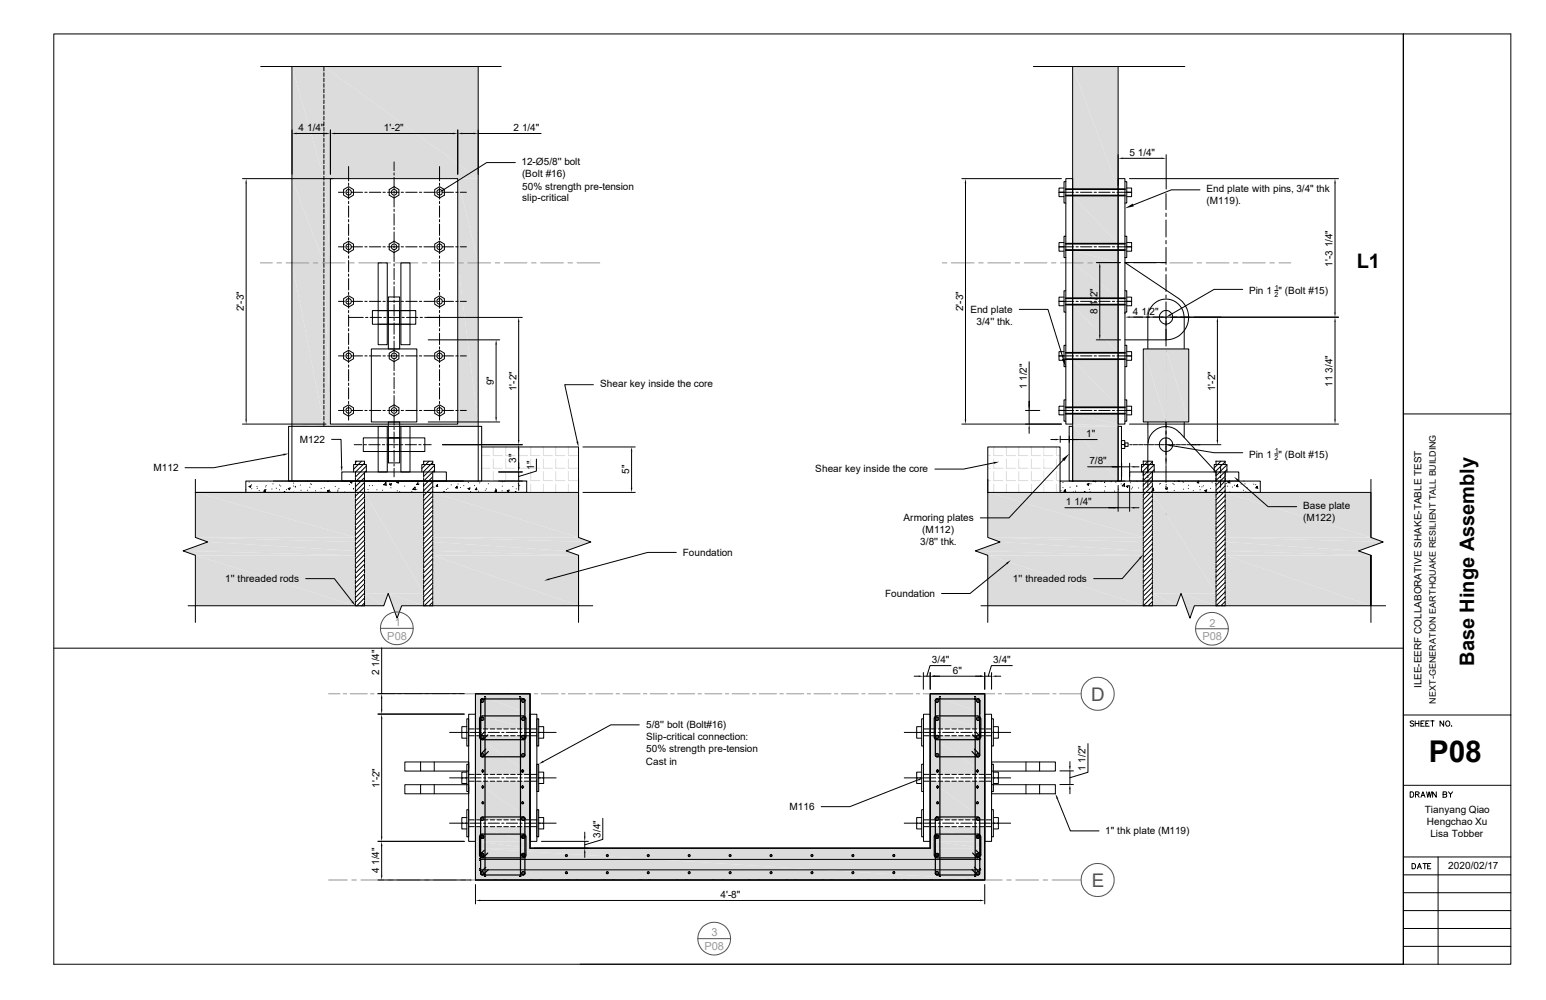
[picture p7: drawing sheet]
<svg xmlns="http://www.w3.org/2000/svg" width="432mm" height="279mm" viewBox="0 0 432 279" stroke-linecap="round" stroke-linejoin="round" font-family="sans-serif">
<defs><g id="words">
<text font-size="8.4" x="399" y="212.9">P08</text>
<g font-size="5.6">
<text x="378.9" y="74.8">L1</text>
<text x="411.7" y="186.1" transform="rotate(-90 411.7 186.1)">Base Hinge Assembly</text>
</g>
<g font-size="5.2" fill="#525252">
<text x="304.8" y="195.9">D</text>
<text x="304.9" y="247.9">E</text>
</g>
<g font-size="3.1" fill="#989898">
<text x="108.2" y="178.7">P08</text>
<text x="110.2" y="174.9">1</text>
<text x="335.8" y="178.8">P08</text>
<text x="337.8" y="175.1">2</text>
<text x="198.8" y="261.6">3</text>
<text x="196.8" y="265.3">P08</text>
</g>
<g font-size="2.8">
<text x="83.4" y="36.6">4 1/4&quot;</text>
<text x="107.2" y="36.7">1'-2&quot;</text>
<text x="143.4" y="36.6">2 1/4&quot;</text>
<text x="145.6" y="46.2">12-Ø5/8'' bolt</text>
<text x="315.4" y="43.6">5 1/4&quot;</text>
<text x="145.8" y="49.6">(Bolt #16)</text>
<text x="145.8" y="53">50% strength pre-tension</text>
<text x="336.9" y="53.8">End plate with pins, 3/4'' thk</text>
<text x="145.9" y="56.3">slip-critical</text>
<text x="337" y="57.1">(M119).</text>
<text x="372.2" y="74.5" transform="rotate(-90 372.2 74.5)">1'-3 1/4&quot;</text>
<text x="348.9" y="82.2">Pin 1 &quot; (Bolt #15)</text>
<text x="68.1" y="87" transform="rotate(-90 68.1 87)">2'-3&quot;</text>
<text x="269" y="87" transform="rotate(-90 269 87)">2'-3&quot;</text>
<text x="271" y="87.4">End plate</text>
<text x="306.5" y="87.8" transform="rotate(-90 306.5 87.8)">8 1/2&quot;</text>
<text x="316.4" y="87.9">4 1/2&quot;</text>
<text x="272.7" y="90.8">3/4'' thk.</text>
<text x="137.9" y="107.7" transform="rotate(-90 137.9 107.7)">9&quot;</text>
<text x="372.2" y="108" transform="rotate(-90 372.2 108)">11 3/4&quot;</text>
<text x="144.2" y="109.3" transform="rotate(-90 144.2 109.3)">1'-2&quot;</text>
<text x="167.6" y="108.2">Shear key inside the core</text>
<text x="286.8" y="108.8" transform="rotate(-90 286.8 108.8)">1 1/2&quot;</text>
<text x="339.4" y="109.3" transform="rotate(-90 339.4 109.3)">1'-2&quot;</text>
<text x="83.8" y="123.8">M122</text>
<text x="303.4" y="122.2">1&quot;</text>
<text x="42.9" y="131.7">M112</text>
<text x="144.2" y="129.3" transform="rotate(-90 144.2 129.3)">3&quot;</text>
<text x="149.2" y="131.3" transform="rotate(-90 149.2 131.3)">1&quot;</text>
<text x="227.7" y="131.8">Shear key inside the core</text>
<text x="304.3" y="129.7">7/8&quot;</text>
<text x="348.9" y="127.8">Pin 1 &quot; (Bolt #15)</text>
<text x="175.8" y="132.5" transform="rotate(-90 175.8 132.5)">5&quot;</text>
<text x="297.7" y="141.2">1 1/4&quot;</text>
<text x="363.9" y="142.3">Base plate</text>
<text x="252.4" y="145.7">Armoring plates</text>
<text x="257.6" y="149">(M112)</text>
<text x="364" y="145.6">(M122)</text>
<text x="190.7" y="155.3">Foundation</text>
<text x="257" y="152.4">3/8'' thk.</text>
<text x="62.9" y="162.7">1'' threaded rods</text>
<text x="247.2" y="166.8">Foundation</text>
<text x="282.9" y="162.7">1'' threaded rods</text>
<text x="260.3" y="185.3">3/4&quot;</text>
<text x="277.4" y="185.3">3/4&quot;</text>
<text x="105.9" y="188.7" transform="rotate(-90 105.9 188.7)">2 1/4&quot;</text>
<text x="266.2" y="188.3">6&quot;</text>
<text x="397" y="192.3" transform="rotate(-90 397 192.3)">ILEE-EERF COLLABORATIVE SHAKE-TABLE TEST</text>
<text x="180.5" y="203.5">5/8'' bolt (Bolt#16)</text>
<text x="180.5" y="206.9">Slip-critical connection:</text>
<text x="180.4" y="213.6">Cast in</text>
<text x="180.5" y="210.2">50% strength pre-tension</text>
<text x="303.2" y="215.5" transform="rotate(-90 303.2 215.5)">1 1/2&quot;</text>
<text x="106" y="220.2" transform="rotate(-90 106 220.2)">1'-2&quot;</text>
<text x="220.5" y="226.4">M116</text>
<text x="397.9" y="227.1">Tianyang Qiao</text>
<text x="308.7" y="232.9">1&quot; thk plate (M119)</text>
<text x="398.5" y="230.5">Hengchao Xu</text>
<text x="399.5" y="233.8">Lisa Tobber</text>
<text x="167.7" y="234" transform="rotate(-90 167.7 234)">3/4&quot;</text>
<text x="105.9" y="244" transform="rotate(-90 105.9 244)">4 1/4&quot;</text>
<text x="404.5" y="242.9">2020/02/17</text>
<text x="201.2" y="250.9">4'-8&quot;</text>
</g>
<text font-size="2.5" x="401" y="196.6" transform="rotate(-90 401 196.6)">NEXT-GENERATION EARTHQUAKE RESILIENT TALL BUILDING</text>
<g font-size="1.9">
<text x="356" y="82.8">2</text>
<text x="356" y="81">1</text>
<text x="356" y="128.5">2</text>
<text x="356" y="126.6">1</text>
</g>
</g></defs>
<g fill="#dcdcdc">
<path d="M90.5 18.6l43.1 31.3h-43.1z"/>
<path d="M90.5 18.6h43.1v31.3z"/>
<path d="M81.5 18.6l9 31.3h-9z"/>
<path d="M81.5 18.6h9v31.3z"/>
<path d="M127.8 49.9l5.8 23.5h-5.8z"/>
<path d="M127.8 49.9h5.8v23.5z"/>
<path d="M90.5 49.9l1.8 23.5h-1.8z"/>
<path d="M90.5 49.9h1.8v23.5z"/>
<path d="M81.5 49.9l9 23.5h-9z"/>
<path d="M81.5 49.9h9v23.5z"/>
<path d="M127.8 73.4l5.8 45.1h-5.8z"/>
<path d="M127.8 73.4h5.8v45.1z"/>
<path d="M90.5 73.4l1.8 45.1h-1.8z"/>
<path d="M90.5 73.4h1.8v45.1z"/>
<path d="M81.5 73.4l9 45.1h-9z"/>
<path d="M81.5 73.4h9v45.1z"/>
<path d="M111.6 118.5l22 .6h-22z"/>
<path d="M111.6 118.5h22v.6z"/>
<path d="M90.5 118.5l18 .6h-18z"/>
<path d="M90.5 118.5h18v.6z"/>
<path d="M81.5 118.5l9 .6h-9z"/>
<path d="M81.5 118.5h9v.6z"/>
</g>
<g fill="none" stroke="#989898" stroke-width=".28">
<path d="M72.7 73.4h3.4M77.3 73.4h1.3M79.9 73.4h6.3M87.5 73.4h1.3M90 73.4h6.4M97.7 73.4h1.2M100.2 73.4h6.4M107.8 73.4h1.3M110.4 73.4h6.3M118 73.4h1.3M120.5 73.4h6.4M128.1 73.4h1.3"/>
<path d="M130.7 73.4h6.3M138.3 73.4h1.3M140.8 73.4h6.4M148.5 73.4h1.2M151 73.4h6.4M158.6 73.4h1.3M161.2 73.4h6.3"/>
</g>
<g fill="none" stroke="#000" stroke-width=".28">
<path d="M72.8 18.6h67.2M81.5 18.6v115.8M90.5 18.6v1.2M133.6 18.6v115.8M90.5 20.3v1M90.5 21.8v1.1M90.5 23.4v1M90.5 24.9v1M90.5 26.4v1M90.5 27.9v1.1M90.5 29.5v1M90.5 31v1"/>
<path d="M90.5 32.5v1M90.5 34v1.1M90.5 35.6v1M90.5 37.1v1M90.5 38.6v1M90.5 40.1v1M90.5 41.7v1M90.5 43.2v1M90.5 44.7v1M90.5 46.2v1M90.5 47.8v1M90.5 49.3v1"/>
<path d="M90.5 50.8v1M90.5 52.3v1M90.5 53.8v1.1M90.5 55.4v1M90.5 56.9v1M90.5 58.4v1M90.5 59.9v1.1M92.3 49.9h35.5v68.6h-35.5zM94.5 53.7h1.7M96 53l1.4-.8 1.3 .8v1.5l-1.3 .8-1.4-.8zM96.8 53.7h.7M97.4 46.5v4"/>
<path d="M97.4 51.2v.6M97.4 52.5v3.1M97.4 56.3v.6M97.4 57.5v3.2M98.1 53.7h3.2M101.9 53.7h.6M103.2 53.7h3.1M107 53.7h.6M108.2 53.7h3.2M108.7 53l1.4-.8 1.3 .8v1.5l-1.3 .8-1.4-.8zM110.1 45.3v2.4M110.1 48.3v.6"/>
<path d="M110.1 49.6v3.1M110.1 53.4v.6M110.1 54.7v3.1M110.1 58.5v.6M110.1 59.7v3.2M112.1 53.7h.6M113.3 53.7h3.2M117.1 53.7h.7M118.4 53.7h3.2M121.4 53l1.4-.8 1.3 .8v1.5l-1.3 .8-1.4-.8zM122.2 53.7h.7M122.8 46.5v4"/>
<path d="M122.8 51.2v.6M122.8 52.5v3.1M122.8 56.3v.6M122.8 57.5v3.2M123.5 53.7h3.2M127.3 53.7h.6M128.6 53.7h1.7M90.5 61.5v1M90.5 63v1M90.5 64.5v1M90.5 66v1.1M90.5 67.6v1"/>
<path d="M90.5 69.1v1M90.5 70.6v1M90.5 72.1v1.1M90.5 73.7v1M90.5 75.2v1M90.5 76.7v1M90.5 78.2v1M90.5 79.8v1M94.5 69h1.7M96 68.2l1.4-.8 1.3 .8v1.6l-1.3 .8-1.4-.8zM96.8 69h.7M97.4 61.3v.7"/>
<path d="M97.4 62.6v3.2M97.4 66.4v.7M97.4 67.7v3.2M97.4 71.5v.6M97.4 72.8v3.1M97.4 76.6v.6M97.4 77.9v3.1M98.1 69h3.2M101.9 69h.6M103.2 69h3.1M105.6 73.4h2.6v22.9h-2.6zM107 69h.6"/>
<path d="M108.2 69h3.2M108.7 68.2l1.4-.8 1.3 .8v1.6l-1.3 .8-1.4-.8zM110.1 63.5v.7M110.1 64.8v3.2M110.1 68.6v.7M110.1 69.9v3.2M110.1 73.7v.6M110.1 75v3.1M110.1 78.8v.6M112 73.4h2.5v22.9h-2.5zM112.1 69h.6M113.3 69h3.2"/>
<path d="M117.1 69h.7M118.4 69h3.2M121.4 68.2l1.4-.8 1.3 .8v1.6l-1.3 .8-1.4-.8zM122.2 69h.7M122.8 61.3v.7M122.8 62.6v3.2M122.8 66.4v.7M122.8 67.7v3.2M122.8 71.5v.6M122.8 72.8v3.1M122.8 76.6v.6M122.8 77.9v3.1"/>
<path d="M123.5 69h3.2M127.3 69h.6M128.6 69h1.7M90.5 81.3v1M90.5 82.8v1M90.5 84.3v1M90.5 85.9v1M90.5 87.4v1M90.5 88.9v1M90.5 90.4v1M90.5 91.9v1.1M90.5 93.5v1"/>
<path d="M90.5 95v1M90.5 96.5v1M90.5 98v1.1M90.5 99.6v1M94.5 99.4h1.7M94.5 84.2h1.7M96 98.7l1.4-.8 1.3 .8v1.5l-1.3 .8-1.4-.8zM96 83.4l1.4-.8 1.3 .8v1.6l-1.3 .8-1.4-.8zM96.8 99.4h.7M96.8 84.2h.7M97.4 88.7h4.1M97.4 81.7v.6"/>
<path d="M97.4 82.9v3.2M97.4 86.7v.7M97.4 88v3.2M97.4 91.8v.7M97.4 93.1v3.2M97.4 96.9v.6M97.4 98.2v3.1M98.1 99.4h3.2M98.1 84.2h3.2M101.9 99.4h.6M101.9 84.2h.6M102.1 88.7h.6"/>
<path d="M103.2 99.4h3.1M103.2 84.2h3.1M103.4 88.7h3.2M103.7 97.5h12.7v20.4h-12.7zM104 86.8h12.1v3.8h-12.1zM105.6 86.8h2.6M105.6 90.6h2.6M107 99.4h.6M107 84.2h.6M107.2 88.7h.6M108.2 99.4h3.2M108.2 84.2h3.2"/>
<path d="M108.5 83h3.1v14.5h-3.1zM108.5 86.8h3.1v3.8h-3.1zM108.5 88.7h3.1M108.7 98.7l1.4-.8 1.3 .8v1.5l-1.3 .8-1.4-.8zM110.1 80.1v3.1M110.1 83.9v.6M110.1 85.1v3.2M110.1 88.9v.7M110.1 90.2v3.2M110.1 94v.7M110.1 95.3v3.2M110.1 99.1v.6"/>
<path d="M112 86.8h2.5M112 90.6h2.5M112.1 99.4h.6M112.1 84.2h.6M112.3 88.7h.6M113.3 99.4h3.2M113.3 84.2h3.2M113.5 88.7h3.2M117.1 99.4h.7M117.1 84.2h.7M117.3 88.7h.7M118.4 99.4h3.2"/>
<path d="M118.4 84.2h3.2M118.6 88.7h4.2M121.4 98.7l1.4-.8 1.3 .8v1.5l-1.3 .8-1.4-.8zM121.4 83.4l1.4-.8 1.3 .8v1.6l-1.3 .8-1.4-.8zM122.2 99.4h.7M122.2 84.2h.7M122.8 81.7v.6M122.8 82.9v3.2M122.8 86.7v.7M122.8 88v3.2M122.8 91.8v.7M122.8 93.1v3.2"/>
<path d="M122.8 96.9v.6M122.8 98.2v3.1M123.5 99.4h3.2M123.5 84.2h3.2M127.3 99.4h.6M127.3 84.2h.6M128.6 99.4h1.7M128.6 84.2h1.7M80.6 119.1h53.9v15.3h-53.9zM90.5 101.1v1M90.5 102.6v1M90.5 104.1v1.1"/>
<path d="M90.5 105.7v1M90.5 107.2v1M90.5 108.7v1M90.5 110.2v1.1M90.5 111.8v1M90.5 113.3v1M90.5 114.8v1M90.5 116.3v1M90.5 117.9v1.2M94.5 114.7h1.7M96 113.9l1.4-.8 1.3 .8v1.6l-1.3 .8-1.4-.8zM96.8 114.7h.7"/>
<path d="M97.4 113.4v4M97.4 102v.6M97.4 103.3v3.1M97.4 107.1v.6M97.4 108.3v3.2M97.4 112.1v.7M98.1 114.7h3.2M101.9 114.7h.6M103.2 114.7h3.1M105.6 119.2h2.6v12.7h-2.6zM107 114.7h.6M108.2 114.7h3.2"/>
<path d="M108.5 117.9h3.1v11.4h-3.1zM108.7 113.9l1.4-.8 1.3 .8v1.6l-1.3 .8-1.4-.8zM110.1 100.4v3.1M110.1 104.2v.6M110.1 105.5v3.1M110.1 109.3v.6M110.1 110.5v3.2M110.1 114.3v.7M110.1 115.6v3.2M110.1 119.4v.7M112 119.2h2.5v12.7h-2.5zM112.1 114.7h.6"/>
<path d="M113.3 114.7h3.2M115.1 114.7v.1M117.1 114.7h.7M118.4 114.7h3.2M121.4 113.9l1.4-.8 1.3 .8v1.6l-1.3 .8-1.4-.8zM122.2 114.7h.7M122.8 113.4v4M122.8 102v.6M122.8 103.3v3.1M122.8 107.1v.6M122.8 108.3v3.2M122.8 112.1v.7"/>
<path d="M123.5 114.7h3.2M127.3 114.7h.6M128.6 114.7h1.7M68.7 134.4h78.4v3.2h-78.4zM68.7 136.8h.1M69.6 134.7h.1M70.1 135.7l-.5 .2 .3 .3 .2-.5M70.2 135.4v.1M70.3 136.5v.1M71.8 135.9v.1M71.8 136.4v.1M72.4 137v.1"/>
<path d="M74 136.8l.1 .5M74.1 136.8l-.4 .4 .5 .1M74.2 136v.1M74.3 136.8h.1M74.3 135.6h.1M75.9 136.6v.1M76.2 135.2h.1M76.4 134.4h53.1M77.2 136.4h.1M78.1 135.5v.1M78.1 136.8v.1M78.4 135.8h.1"/>
<path d="M79.5 137.3v.3M79.5 137.3l-.2 .3M80 136.8h.1M80.7 134.4v.1M81 136.4l-.1 .4-.4-.2M81 136.3l-.5 .2M81.9 137.5h.1M82 135h.1M82 135.8h.1M82.5 135.9v.1M82.5 136.1h.1M83.9 135.5v.1"/>
<path d="M84.1 136.9v.1M85.9 136.9v.1M85.9 134.4v.1M86.5 136.1h.1M86.8 135.2h.1M87 135.3h.1M88.1 137.1v.1M89.6 137.5v.1M89.7 136.4v.1M90.6 136.3h.1M91.4 134.5v.1M91.5 137.1l.5-.2-.2 .5z"/>
<path d="M91.5 137.3h.1M91.6 134.5v.1M92.2 137.3h.1M93.6 135.9h.1M94.3 137.2h.1M94.4 136.9h.1M94.7 136.4v.1M95.5 131.9h29.2v2.5h-29.2zM96.3 137.5h.1M97.6 135.3v.1M97.9 134.7l.5-.2-.2 .5zM98.7 136.6v.1"/>
<path d="M98.8 136.4v.1M98.9 124.2h2.2M99.2 136.3h.1M99.3 131.9h.1M99.6 128.9l-.3 .3M101 128.9l-2.2 2.2M101.5 122.3h17.2v3.9h-17.2zM101.7 124.2h.7M101.8 129.4l-2.5 2.5M101.8 133.4l-2.5 2.6M101.8 136.1l-2.5 2.5M101.8 137.5l-2.5 2.5"/>
<path d="M101.8 132.1l-2.5 2.5M101.8 134.8l-2.5 2.5M101.8 138.8l-2.5 2.6M102.3 130.2l-3 3.1M102.3 131.6l-.3 .3M102.8 136.8h.1M103 137.5v.1M103 137.5l-.1 .1M103 124.2h3.2M103.2 135.7h.1M104 135.6v.1M105.3 136.8v.1"/>
<path d="M105.8 134.4v.1M106.8 124.2h.6M106.8 136.9v.1M107.2 135.4l.7 .2-.1-.8-.6 .7M107.7 134.9v.1M108.1 124.2h3.2M108.5 122.3h3.1v3.9h-3.1zM108.5 122.3h3.1M108.5 126.2h3.1M108.5 124.2v5.1M108.8 135h.1M108.8 135.3l.5-.2-.1 .5-.4-.3"/>
<path d="M109.2 136.3h.1M110.1 130.9v2.3M110.1 120.7v3.2M110.1 124.5v.6M110.1 125.8v3.1M110.1 129.6v.6M110.7 134.7v.1M111 137.1v.1M111.2 134.5l.1 .4M111.3 134.4l-.4 .5h.5M111.6 137.4h.1M111.9 124.2h.6"/>
<path d="M113 135.8h.1M113.2 124.2h3.1M115 137.3h.1M115.9 136.1l.1 .7-.7-.1zM116.4 136.7v.1M116.7 134.9l.1 .5M116.8 134.9l-.4 .4 .4 .1M117 124.2h.6M117 135.2v.1M118.2 124.2h2.2M118.5 128.9l-.2 .1M119.8 128.9l-2 2"/>
<path d="M120.9 129.2l-2.7 2.7M120.9 133.2l-2.6 2.6M120.9 135.9l-2.6 2.6M120.9 137.3l-2.6 2.5M120.9 134.6l-2.6 2.5M120.9 138.6l-2.6 2.5M120.9 140l-2.6 2.5M120.9 134.7h.1M121.2 136.1h.1M121.4 130l-3.1 3.1M121.4 131.4l-3.1 3M122.1 135.4l.1 .5"/>
<path d="M122.2 135.4l-.4 .4h.5M123.8 137.6l.2-.2v.2M124.7 136.7v.1M125.1 136.4v.1M126 135.5h.1M127.6 135.9l.1 .5M127.7 135.8l-.4 .5 .5 .1M127.9 135.2v.1M128.6 136.2h.1M129.5 135.7h.1M130.8 134.8v.1M131.3 136.3l-.6 .2 .4 .3 .1-.4"/>
<path d="M131.4 137.3v.1M132.5 135.6v.1M133.1 136.4v.4M133.1 136.4l-.3 .4h.4M133.6 137.2h.1M134 134.9v.1M135.6 136.9v.1M135.8 136.6h.1M136.4 135.1v.1M138.4 136.6h.1M138.5 136.8l.2 .5-.4-.1 .3-.4M140.3 137.1v.1"/>
<path d="M140.3 135.8h.1M140.3 134.6h.1M140.9 134.5h.1M141.7 137.1l.5-.2-.2 .5zM143.3 135.9v.1M143.8 137.6l.3-.3v.3M144.2 136.6h.1M144.7 135v.1M144.9 134.6v.1M145.2 135.7h.1M101.8 148.3l-2.5 2.5M101.8 149.6l-2.5 2.5"/>
<path d="M101.8 150.9l-2.5 2.6M101.8 152.3l-2.5 2.5M101.8 153.6l-2.5 2.6M101.8 155l-2.5 2.5M101.8 156.3l-2.5 2.6M101.8 140.2l-2.5 2.5M101.8 141.5l-2.5 2.6M101.8 142.8l-2.5 2.6M101.8 144.2l-2.5 2.5M101.8 145.5l-2.5 2.6M101.8 146.9l-2.5 2.5M101.8 157.6l-2.5 2.6"/>
<path d="M101.8 159l-2.5 2.5M120.9 141.3l-2.6 2.5M120.9 142.7l-2.6 2.5M120.9 144l-2.6 2.6M120.9 145.4l-2.6 2.5M120.9 146.7l-2.6 2.5M120.9 148l-2.6 2.6M120.9 149.4l-2.6 2.5M120.9 150.7l-2.6 2.6M120.9 152.1l-2.6 2.5M120.9 153.5l-2.6 2.5M120.9 154.8l-2.6 2.5"/>
<path d="M120.9 156.1l-2.6 2.6M120.9 157.5l-2.6 2.5M120.9 158.8l-2.6 2.6M101.8 160.4l-2.5 2.5M101.8 161.7l-2.5 2.6M101.8 163.1l-2.5 2.5M101.8 164.4l-2.5 2.6M101.8 165.7l-2.5 2.6M101.8 167.1l-2.1 2.1M101.8 168.4l-.8 .8M120.9 160.2l-2.6 2.5M120.9 161.5l-2.6 2.5"/>
<path d="M120.9 162.9l-2.6 2.5M120.9 164.2l-2.6 2.6M120.9 165.6l-2.6 2.5M120.9 166.9l-2.4 2.3M120.9 168.3l-1.1 .9"/>
<circle cx="97.4" cy="53.7" r=".77"/>
<circle cx="110.1" cy="53.7" r=".77"/>
<circle cx="122.8" cy="53.7" r=".77"/>
<circle cx="97.4" cy="69" r=".77"/>
<circle cx="110.1" cy="69" r=".77"/>
<circle cx="122.8" cy="69" r=".77"/>
<circle cx="97.4" cy="99.4" r=".77"/>
<circle cx="97.4" cy="84.2" r=".77"/>
<circle cx="110.1" cy="99.4" r=".77"/>
<circle cx="122.8" cy="84.2" r=".77"/>
<circle cx="122.8" cy="99.4" r=".77"/>
<circle cx="97.4" cy="114.7" r=".77"/>
<circle cx="110.1" cy="114.7" r=".77"/>
<circle cx="122.8" cy="114.7" r=".77"/>
</g>
<g fill="none" stroke="#dcdcdc" stroke-width=".28">
<path d="M134.5 127.3h2.3M134.5 130.8h2.3M134.5 134.3h2.3M137.8 124.9v2.4h2.5M137.8 128.3v2.5h2.5M137.8 131.7v2.6h2.5M141.3 124.9v2.4h2.5M141.3 128.3v2.5h2.5M141.3 131.7v2.6h2.5M144.8 124.9v2.4h2.5M144.8 128.3v2.5h2.5M144.8 131.7v2.6h2.5"/>
<path d="M148.3 124.9v2.4h2.5M148.3 128.3v2.5h2.5M148.3 131.7v2.6h2.5M148.3 135.3v2.3M151.8 124.9v2.4h2.5M151.8 128.3v2.5h2.5M151.8 131.7v2.6h2.5M151.8 135.3v2.3M155.2 124.9v2.4h2.6M155.2 128.3v2.5h2.6M155.2 131.7v2.6h2.6M155.2 135.3v2.3"/>
<path d="M158.7 124.9v2.4h2.6M158.7 128.3v2.5h2.6M158.7 131.7v2.6h2.6M158.7 135.3v2.3"/>
</g>
<g fill="#dcdcdc">
<path d="M120.9 137.6l40.7 12.6h-40.7z"/>
<path d="M120.9 137.6h40.7v12.6z"/>
<path d="M54.6 137.6l44.7 12.6h-44.7z"/>
<path d="M54.6 137.6h44.7v12.6z"/>
<path d="M120.9 150.2l44.1 1.2h-44.1z"/>
<path d="M120.9 150.2h40.7l3.4 1.2z"/>
<path d="M54.6 150.2l44.7 1.2h-41.3z"/>
<path d="M54.6 150.2h44.7v1.2z"/>
<path d="M120.9 151.4l37.3 2.5h-37.3z"/>
<path d="M120.9 151.4h44.1l-6.8 2.5z"/>
<path d="M51.1 153.9l6.9-2.5 41.3 2.5z"/>
<path d="M58 151.4h41.3v2.5z"/>
<path d="M120.9 153.9l40.7 1.3h-40.7z"/>
<path d="M120.9 153.9h37.3l3.4 1.3z"/>
<path d="M51.1 153.9l48.2 1.3h-44.7z"/>
<path d="M51.1 153.9h48.2v1.3z"/>
<path d="M101.8 137.6l16.5 28.2h-16.5z"/>
<path d="M101.8 137.6h16.5v28.2z"/>
<path d="M109.7 169.2h2.5l-1.3 3.5z"/>
<path d="M120.9 155.2l40.7 14h-40.7z"/>
<path d="M120.9 155.2h40.7v14z"/>
<path d="M108.4 165.8l9.9 3.4h-8.6z"/>
<path d="M108.4 165.8h9.9v3.4z"/>
<path d="M101.8 165.8l5.4 3.4h-5.4z"/>
<path d="M101.8 165.8h6.6l-1.2 3.4z"/>
<path d="M54.6 155.2l44.7 14h-44.7z"/>
<path d="M54.6 155.2h44.7v14z"/>
</g>
<g fill="none" stroke="#000" stroke-width=".28">
<path d="M54.6 133.9v16.3l3.4 1.2-6.9 2.5 3.5 1.3v18.7M68.7 137.6h-14.1h107v12.6M98.8 131.9v-2.1h3.5v2.1M99.3 129.8v-.9h2.5v.9M99.3 131.9v1.3M99.3 133.5v1.2M99.3 135v1.2M99.3 136.5v1.2M99.3 138v1.1M99.3 139.4v1.3M101.8 131.9v1.3M101.8 133.5v1.2"/>
<path d="M101.8 135v1.2M101.8 136.5v1.2M101.8 138v1.1M101.8 139.4v1.3M117.8 131.9v-2.1h3.6v2.1M118.3 129.8v-.9h2.6v.9M118.3 131.9v1.3M118.3 133.5v1.2M118.3 135v1.2M118.3 136.5v1.2M118.3 138v1.1M118.3 139.4v1.3"/>
<path d="M120.9 131.9v1.3M120.9 133.5v1.2M120.9 135v1.2M120.9 136.5v1.2M120.9 138v1.1M120.9 139.4v1.3M134.5 124.9h27.1v12.7M161.6 133.9v16.3l3.4 1.2-6.8 2.5 3.4 1.3v18.7M99.3 141v1.2M99.3 142.5v1.2M99.3 144v1.2M99.3 145.5v1.2"/>
<path d="M99.3 147v1.2M99.3 148.5v1.1M99.3 150v1.2M99.3 151.5v1.2M99.3 153v1.2M99.3 154.5v1.2M99.3 156v1.2M99.3 157.5v1.2M99.3 159v1.1M101.8 141v1.2M101.8 142.5v1.2M101.8 144v1.2"/>
<path d="M101.8 145.5v1.2M101.8 147v1.2M101.8 148.5v1.1M101.8 150v1.2M101.8 151.5v1.2M101.8 153v1.2M101.8 154.5v1.2M101.8 156v1.2M101.8 157.5v1.2M101.8 159v1.1M118.3 141v1.2M118.3 142.5v1.2"/>
<path d="M118.3 144v1.2M118.3 145.5v1.2M118.3 147v1.2M118.3 148.5v1.1M118.3 150v1.2M118.3 151.5v1.2M118.3 153v1.2M118.3 154.5v1.2M118.3 156v1.2M118.3 157.5v1.2M118.3 159v1.1M120.9 141v1.2"/>
<path d="M120.9 142.5v1.2M120.9 144v1.2M120.9 145.5v1.2M120.9 147v1.2M120.9 148.5v1.1M120.9 150v1.2M120.9 151.5v1.2M120.9 153v1.2M120.9 154.5v1.2M120.9 156v1.2M120.9 157.5v1.2M120.9 159v1.1"/>
<path d="M161.6 155.2v14M52.5 169.2h54.7l1.2-3.4 2.5 6.9 1.3-3.5h53.4M99.3 160.5v1.2M99.3 162v1.2M99.3 163.4v1.3M99.3 165v1.2M99.3 166.5v1.2M99.3 168v1.2h1.1M101.8 160.5v1.2M101.8 162v1.2M101.8 163.4v1.3M101.8 165v1.2"/>
<path d="M101.8 166.5v1.2M101.8 168v1.2h-1.1M118.3 160.5v1.2M118.3 162v1.2M118.3 163.4v1.3M118.3 165v1.2M118.3 166.5v1.2M118.3 168v1.2h1.1M120.9 160.5v1.2M120.9 162v1.2M120.9 163.4v1.3M120.9 165v1.2"/>
<path d="M120.9 166.5v1.2M120.9 168v1.2h-1.1"/>
</g>
<g fill="#dcdcdc">
<path d="M259.8 193.8l15.2 5.8h-15.2z"/>
<path d="M259.8 193.8h15.2v5.8z"/>
<path d="M132.8 193.8l15.2 5.8h-15.2z"/>
<path d="M132.8 193.8h15.2v5.8z"/>
<path d="M259.8 199.6l15.2 4.1h-15.2z"/>
<path d="M259.8 199.6h15.2v4.1z"/>
<path d="M132.8 199.6l15.2 4.1h-15.2z"/>
<path d="M132.8 199.6h15.2v4.1z"/>
<path d="M259.8 205.6l15.2 10.8h-15.2z"/>
<path d="M259.8 205.6h15.2v10.8z"/>
<path d="M132.8 205.6l15.2 10.8h-15.2z"/>
<path d="M132.8 205.6h15.2v10.8z"/>
<path d="M259.8 218.3l15.2 10.8h-15.2z"/>
<path d="M259.8 218.3h15.2v10.8z"/>
<path d="M132.8 218.3l15.2 10.8h-15.2z"/>
<path d="M132.8 218.3h15.2v10.8z"/>
<path d="M259.8 231l15.2 4.1h-15.2z"/>
<path d="M259.8 231h15.2v4.1z"/>
<path d="M132.8 231l15.2 4.1h-15.2z"/>
<path d="M132.8 231h15.2v4.1z"/>
<path d="M259.8 235.1l15.2 1.9h-15.2z"/>
<path d="M259.8 235.1h15.2v1.9z"/>
<path d="M132.8 235.1l15.2 1.9h-15.2z"/>
<path d="M132.8 235.1h15.2v1.9z"/>
<path d="M132.8 237l142.2 8.9h-142.2z"/>
<path d="M132.8 237h142.2v8.9z"/>
</g>
<g fill="none" stroke="#000" stroke-width=".28">
<path d="M130.9 199.6h1.9v35.5h-1.9zM132.8 199.2v34.3M148 199.6h1.9v35.5h-1.9zM148 199.2v34.3M257.9 199.6h1.9v35.5h-1.9zM275 199.6h1.9v35.5h-1.9zM113.1 219.2h17.8v2.6h-17.8zM113.1 212.9h17.8v2.5h-17.8zM117.5 212.9v2.5M117.5 219.2v2.6M121.3 212.9v2.5M121.3 219.2v2.6"/>
<path d="M125.6 217.3h3.7M125.6 204.6h3.7M130 217.3h.6M130 204.6h.6M130.4 213.5h.5v7.6h-.5zM130.4 200.8h.5v7.6h-.5zM130.4 215.7h-1.4v1.6M130.4 217.3h-1.4v1.6h1.4M130.4 203h-1.4v1.6M130.4 204.6h-1.4v1.6h1.4M130.9 216.4h1.6M130.9 218.3h1.6"/>
<path d="M130.9 203.7h1.6M130.9 205.6h1.6M130.9 212.9v1.9M130.9 219.9v1.9M131.2 217.3h3.2M131.2 204.6h3.2M133.1 216.4h1.3M133.1 218.3h1.3M133.1 203.7h1.3M133.1 205.6h1.3M135 216.4h1.3M135 218.3h1.3"/>
<path d="M135 203.7h1.3M135 205.6h1.3M135 217.3h.7M135 204.6h.7M136.3 217.3h3.2M136.3 204.6h3.2M136.9 216.4h1.3M136.9 218.3h1.3M136.9 203.7h1.3M136.9 205.6h1.3M138.8 216.4h1.3M138.8 218.3h1.3"/>
<path d="M138.8 203.7h1.3M138.8 205.6h1.3M140.1 217.3h.7M140.1 204.6h.7M140.7 216.4h1.3M140.7 218.3h1.3M140.7 203.7h1.3M140.7 205.6h1.3M141.4 217.3h3.2M141.4 204.6h3.2M142.6 216.4h1.3M142.6 218.3h1.3"/>
<path d="M142.6 203.7h1.3M142.6 205.6h1.3M144.5 216.4h1.3M144.5 218.3h1.3M144.5 203.7h1.3M144.5 205.6h1.3M145.2 217.3h.6M145.2 204.6h.6M146.4 216.4h1.3M146.4 218.3h1.3M146.4 203.7h1.3M146.4 205.6h1.3"/>
<path d="M146.5 217.3h3.1M146.5 204.6h3.1M148.3 216.4h1.6M148.3 218.3h1.6M148.3 203.7h1.6M148.3 205.6h1.6M149.9 213.5h.6v7.6h-.6zM149.9 200.8h.6v7.6h-.6zM150.3 217.3h.6M150.3 204.6h.6M150.5 215.7h1.3v1.6M150.5 217.3h1.3v1.6h-1.3"/>
<path d="M150.5 203h1.3v1.6M150.5 204.6h1.3v1.6h-1.3M151.6 217.3h3.7M151.6 204.6h3.7M252.6 217.3h3.7M252.6 204.6h3.7M256.9 217.3h.7M256.9 204.6h.7M257.4 213.5h.5v7.6h-.5zM257.4 200.8h.5v7.6h-.5zM257.4 215.7h-1.4v1.6M257.4 217.3h-1.4v1.6h1.4"/>
<path d="M257.4 203h-1.4v1.6M257.4 204.6h-1.4v1.6h1.4M257.9 216.4h1.6M257.9 218.3h1.6M257.9 203.7h1.6M257.9 205.6h1.6M258.2 217.3h3.2M258.2 204.6h3.2M260.1 216.4h1.3M260.1 218.3h1.3M260.1 203.7h1.3M260.1 205.6h1.3"/>
<path d="M262 217.3h.6M262 204.6h.6M262 216.4h1.3M262 218.3h1.3M262 203.7h1.3M262 205.6h1.3M263.3 217.3h3.1M263.3 204.6h3.1M263.9 216.4h1.3M263.9 218.3h1.3M263.9 203.7h1.3M263.9 205.6h1.3"/>
<path d="M265.9 216.4h1.2M265.9 218.3h1.2M265.9 203.7h1.2M265.9 205.6h1.2M267.1 217.3h.6M267.1 204.6h.6M267.8 216.4h1.2M267.8 218.3h1.2M267.8 203.7h1.2M267.8 205.6h1.2M268.4 217.3h3.1M268.4 204.6h3.1"/>
<path d="M269.7 216.4h1.2M269.7 218.3h1.2M269.7 203.7h1.2M269.7 205.6h1.2M271.6 216.4h1.2M271.6 218.3h1.2M271.6 203.7h1.2M271.6 205.6h1.2M272.2 217.3h.6M272.2 204.6h.6M273.4 217.3h3.2M273.4 204.6h3.2"/>
<path d="M273.5 216.4h1.2M273.5 218.3h1.2M273.5 203.7h1.2M273.5 205.6h1.2M275.4 216.4h1.5M275.4 218.3h1.5M275.4 203.7h1.5M275.4 205.6h1.5M276.9 213.5h.6v7.6h-.6zM276.9 200.8h.6v7.6h-.6zM276.9 219.2h17.9v2.6h-17.9zM276.9 212.9h17.9v2.5h-17.9z"/>
<path d="M276.9 212.9v1.9M276.9 219.9v1.9M277.2 217.3h.7M277.2 204.6h.7M277.5 215.7h1.3v1.6M277.5 217.3h1.3v1.6h-1.3M277.5 203h1.3v1.6M277.5 204.6h1.3v1.6h-1.3M278.5 217.3h3.8M278.5 204.6h3.8M286.6 212.9v2.5M286.6 219.2v2.6"/>
<path d="M290.4 212.9v2.5M290.4 219.2v2.6M125.6 230h3.7M130 230h.6M130.4 226.2h.5v7.6h-.5zM130.4 228.4h-1.4v1.6M130.4 230h-1.4v1.6h1.4M130.9 229.1h1.6M130.9 231h1.6M131.2 230h3.2M133.1 229.1h1.3M133.1 231h1.3"/>
<path d="M134.2 238.9l.2 .3 .3 .2M134.7 233.3l-.3 .2-.2 .3M134.7 228.3l-.3 .1-.2 .4M135 229.1h1.3M135 231h1.3M135 230h.7M136.3 230h3.2M136.9 229.1h1.3M136.9 231h1.3M138.8 229.1h1.3M138.8 231h1.3M140.1 230h.7"/>
<path d="M140.7 229.1h1.3M140.7 231h1.3M141.4 230h3.2M142.6 229.1h1.3M142.6 231h1.3M144.5 229.1h1.3M144.5 231h1.3M145.2 230h.6M145.8 233.5l.5-.1 .3 .4M145.8 228.4l.5-.1 .3 .5M146.1 233.3l.5 .3-.1 .5M146.1 228.3l.5 .3-.1 .5"/>
<path d="M146.4 229.1h1.3M146.4 231h1.3M146.5 230h3.1M146.6 238.9l-.1 .3-.4 .2M148.3 229.1h1.6M148.3 231h1.6M149.9 226.2h.6v7.6h-.6zM150.3 230h.6M150.5 228.4h1.3v1.6M150.5 230h1.3v1.6h-1.3M151.6 230h3.7M252.6 230h3.7"/>
<path d="M256.9 230h.7M257.4 226.2h.5v7.6h-.5zM257.4 228.4h-1.4v1.6M257.4 230h-1.4v1.6h1.4M257.9 229.1h1.6M257.9 231h1.6M258.2 230h3.2M259.8 237v-43.2h15.2v52.1h-142.2M259.8 237h-111.8v-43.2h-15.2v52.1M260.1 229.1h1.3M260.1 231h1.3M261.2 238.9l.2 .3 .3 .2"/>
<path d="M261.7 233.3l-.4 .3 .1 .5M261.7 228.3l-.4 .3 .1 .5M262 230h.6M262 233.5l-.5-.1-.3 .4M262 228.4l-.5-.1-.3 .5M262 229.1h1.3M262 231h1.3M263.3 230h3.1M263.9 229.1h1.3M263.9 231h1.3M265.9 229.1h1.2M265.9 231h1.2"/>
<path d="M267.1 230h.6M267.8 229.1h1.2M267.8 231h1.2M268.4 230h3.1M269.7 229.1h1.2M269.7 231h1.2M271.6 229.1h1.2M271.6 231h1.2M272.2 230h.6M273.1 233.3l.4 .2 .1 .3M273.1 228.3l.4 .1 .1 .4M273.4 230h3.2"/>
<path d="M273.5 229.1h1.2M273.5 231h1.2M273.6 238.9l-.1 .3-.4 .2M275.4 229.1h1.5M275.4 231h1.5M276.9 226.2h.6v7.6h-.6zM277.2 230h.7M277.5 228.4h1.3v1.6M277.5 230h1.3v1.6h-1.3M278.5 230h3.8M134.2 240.1h139.6M134.2 243h139.6"/>
<path d="M134.7 243.5a.47 .47 0 0 0-.5 .5 .47 .47 0 0 0 .5 .4l-.3-.1-.2-.3a.47 .47 0 0 0 .5 .4 .47 .47 0 0 0 .5-.4M145.7 244a.47 .47 0 0 0 .4 .4 .47 .47 0 0 0 .5-.4l-.1 .3-.4 .1M262.2 244a.47 .47 0 0 1-.5 .4 .47 .47 0 0 1-.5-.4l.2 .3 .3 .1M273.1 243.5a.47 .47 0 0 1 .5 .5 .47 .47 0 0 1-.5 .4l.4-.1 .1-.3a.47 .47 0 0 1-.5 .4 .47 .47 0 0 1-.4-.4"/>
<circle cx="134.7" cy="195.7" r=".47"/>
<circle cx="146.1" cy="195.7" r=".47"/>
<circle cx="261.8" cy="195.7" r=".47"/>
<circle cx="273.2" cy="195.7" r=".47"/>
<circle cx="134.7" cy="211" r=".47"/>
<circle cx="134.7" cy="200.8" r=".47"/>
<circle cx="134.7" cy="205.9" r=".47"/>
<circle cx="134.9" cy="215.4" r=".29"/>
<circle cx="134.9" cy="219.9" r=".29"/>
<circle cx="146" cy="219.9" r=".29"/>
<circle cx="146" cy="215.4" r=".29"/>
<circle cx="146" cy="215.4" r=".3"/>
<circle cx="146.1" cy="211" r=".47"/>
<circle cx="146.1" cy="205.9" r=".47"/>
<circle cx="146.1" cy="200.8" r=".47"/>
<circle cx="261.8" cy="205.9" r=".47"/>
<circle cx="261.8" cy="200.8" r=".47"/>
<circle cx="261.8" cy="211" r=".47"/>
<circle cx="261.9" cy="219.9" r=".29"/>
<circle cx="261.9" cy="215.4" r=".29"/>
<circle cx="261.9" cy="215.4" r=".3"/>
<circle cx="273" cy="215.4" r=".29"/>
<circle cx="273" cy="219.9" r=".29"/>
<circle cx="273.2" cy="205.9" r=".47"/>
<circle cx="273.2" cy="200.8" r=".47"/>
<circle cx="273.2" cy="211" r=".47"/>
<circle cx="134.7" cy="238.9" r=".47"/>
<circle cx="134.7" cy="233.8" r=".47"/>
<circle cx="134.7" cy="228.8" r=".47"/>
<circle cx="134.9" cy="224.3" r=".29"/>
<circle cx="146" cy="224.3" r=".29"/>
<circle cx="146.1" cy="233.8" r=".47"/>
<circle cx="146.1" cy="238.9" r=".47"/>
<circle cx="146.1" cy="228.8" r=".47"/>
<circle cx="158.2" cy="239.1" r=".29"/>
<circle cx="169.6" cy="239.1" r=".29"/>
<circle cx="181.1" cy="239.1" r=".29"/>
<circle cx="192.5" cy="239.1" r=".29"/>
<circle cx="203.9" cy="239.1" r=".29"/>
<circle cx="215.3" cy="239.1" r=".29"/>
<circle cx="226.8" cy="239.1" r=".29"/>
<circle cx="238.2" cy="239.1" r=".29"/>
<circle cx="249.6" cy="239.1" r=".29"/>
<circle cx="261.7" cy="238.9" r=".47"/>
<circle cx="261.7" cy="233.8" r=".47"/>
<circle cx="261.8" cy="228.8" r=".47"/>
<circle cx="261.8" cy="233.8" r=".47"/>
<circle cx="261.8" cy="238.9" r=".47"/>
<circle cx="261.9" cy="224.3" r=".29"/>
<circle cx="273" cy="224.3" r=".29"/>
<circle cx="273.1" cy="238.9" r=".47"/>
<circle cx="273.1" cy="233.8" r=".47"/>
<circle cx="273.2" cy="228.8" r=".47"/>
<circle cx="273.2" cy="233.8" r=".47"/>
<circle cx="273.2" cy="238.9" r=".47"/>
<circle cx="134.7" cy="244" r=".47"/>
<circle cx="146.1" cy="244" r=".47"/>
<circle cx="158.2" cy="243.8" r=".29"/>
<circle cx="169.6" cy="243.8" r=".29"/>
<circle cx="181.1" cy="243.8" r=".29"/>
<circle cx="192.5" cy="243.8" r=".29"/>
<circle cx="203.9" cy="243.8" r=".29"/>
<circle cx="215.3" cy="243.8" r=".29"/>
<circle cx="226.8" cy="243.8" r=".29"/>
<circle cx="238.2" cy="243.8" r=".29"/>
<circle cx="249.6" cy="243.8" r=".29"/>
<circle cx="261.8" cy="244" r=".47"/>
<circle cx="273.2" cy="244" r=".47"/>
</g>
<g fill="none" stroke="#989898" stroke-width=".28">
<path d="M91.8 193.8h3.2M95.9 193.8h1M97.8 193.8h4.8M103.5 193.8h1M105.4 193.8h4.8M111.1 193.8h1M113 193.8h4.8M118.7 193.8h1M120.6 193.8h4.8M126.4 193.8h.9M128.3 193.8h4.8M134 193.8h1"/>
<path d="M135.9 193.8h4.8M141.6 193.8h1M143.5 193.8h4.8M149.2 193.8h1M151.1 193.8h4.8M156.8 193.8h1M158.7 193.8h4.8M164.5 193.8h.9M166.4 193.8h4.8M172.1 193.8h1M174 193.8h4.8M179.7 193.8h1"/>
<path d="M181.6 193.8h4.8M187.3 193.8h1M189.2 193.8h4.8M194.9 193.8h1M196.8 193.8h4.8M202.6 193.8h.9M204.5 193.8h4.8M210.2 193.8h1M212.1 193.8h4.8M217.8 193.8h1M219.7 193.8h4.8M225.4 193.8h1"/>
<path d="M227.3 193.8h4.8M233.1 193.8h.9M235 193.8h4.7M240.7 193.8h.9M242.6 193.8h4.8M248.3 193.8h1M250.2 193.8h4.8M255.9 193.8h1M257.9 193.8h4.7M263.6 193.8h.9M265.5 193.8h4.7M271.2 193.8h.9"/>
<path d="M273.1 193.8h4.7M278.8 193.8h.9M280.7 193.8h4.8M286.4 193.8h1M288.3 193.8h4.8M294 193.8h1M296 193.8h5.9M91.8 245.9h5.2M98.3 245.9h1.2M100.8 245.9h6.3M108.4 245.9h1.3M111 245.9h6.3"/>
<path d="M118.6 245.9h1.2M121.1 245.9h6.4M128.7 245.9h1.3M131.3 245.9h6.3M138.9 245.9h1.3M141.4 245.9h6.4M149.1 245.9h1.2M151.6 245.9h6.3M159.3 245.9h1.2M161.8 245.9h6.3M169.4 245.9h1.3M172 245.9h6.3"/>
<path d="M179.6 245.9h1.2M182.1 245.9h6.4M189.7 245.9h1.3M192.3 245.9h6.3M199.9 245.9h1.3M202.4 245.9h6.4M210.1 245.9h1.2M212.6 245.9h6.3M220.2 245.9h1.3M222.8 245.9h6.3M230.4 245.9h1.2M232.9 245.9h6.4"/>
<path d="M240.5 245.9h1.3M243.1 245.9h6.3M250.7 245.9h1.3M253.2 245.9h6.4M260.9 245.9h1.2M263.4 245.9h6.3M271 245.9h1.3M273.6 245.9h6.3M281.2 245.9h1.2M283.7 245.9h6.4M291.3 245.9h1.3M293.9 245.9h8"/>
</g>
<g fill="none" stroke="#525252" stroke-width=".28">
<circle cx="306.6" cy="193.9" r="4.6"/>
<circle cx="306.6" cy="245.9" r="4.6"/>
</g>
<g fill="#000">
<path d="M134.2 195.7h1zM134.2 195.8h1zM134.2 195.9l1-.1zM134.2 195.8l1-.1zM134.2 195.6h.9zM134.3 195.5h.8zM134.2 195.9h.9zM134.3 196l.8-.1zM134.3 195.4h.7zM134.3 196h.8zM134.3 196h.7zM134.4 196.1l.6-.1z"/>
<path d="M134.4 195.4l.5-.1zM134.4 195.4h.6zM134.4 196.1h.6zM134.5 196.2l.5-.1zM134.5 195.3h.3zM134.5 195.3h.4zM134.5 196.2h.4zM134.6 196.2h.3zM134.6 195.3h.1zM134.6 195.3h.2zM134.6 196.2h.2zM134.7 196.2h.1z"/>
<path d="M135.2 194.9h.6zM135.2 194.9l.6 .1zM135.2 195l.6 .1zM135.2 195.1h.6zM135.2 195.1l.6 .1zM135.2 195.2h.5zM135.2 195.2h.6zM135.3 194.8l.5 .1zM135.3 195.2h.4zM135.3 194.7l.4 .1zM135.3 195.2l.3 .1zM135.3 194.7h.4z"/>
<path d="M135.3 195.3h.3zM135.4 194.7h.2zM135.4 195.3h.2zM145 194.9l.7 .1zM145 195l.7 .1zM145 195.1h.7zM145.1 194.9h.6zM145 194.9h.7zM145.1 195.1l.5 .1zM145.1 195.1h.6zM145.1 195.2h.5zM145.1 194.8l.5 .1z"/>
<path d="M145.1 195.2h.4zM145.1 194.8h.5zM145.2 194.7l.4 .1zM145.2 195.2l.3 .1zM145.2 195.2h.3zM145.2 194.7h.3zM145.2 195.3h.3zM145.3 194.7h.2zM145.3 195.3h.2zM145.7 195.8h.9zM145.7 195.9l.9-.1zM145.7 195.7h.9z"/>
<path d="M145.7 195.8l.9-.1zM145.7 195.6h.9zM145.7 195.5h.8zM145.7 195.9h.9zM145.7 196l.9-.1zM145.8 195.4h.7zM145.7 196h.8zM145.8 196h.7zM145.8 195.4h.6zM145.8 196.1l.7-.1zM145.8 195.4l.5-.1zM145.8 196.1h.6z"/>
<path d="M145.9 196.2l.5-.1zM145.9 195.3h.4zM145.9 196.2h.4zM146 196.2h.3zM146 195.3h.2zM146 195.3h.3zM146.1 196.2h.2zM261.6 196.2h.3zM261.6 196.2h.2zM261.5 196.2h.5zM261.5 196.2h.4zM261.7 195.3h.2z"/>
<path d="M261.6 195.3h.3zM261.5 196.1h.5zM261.5 196.1l.5 .1zM261.6 195.3h.4zM261.5 195.3h.5zM261.4 196h.7zM261.4 196l.6 .1zM261.5 195.3l.5 .1zM261.5 195.4h.5zM261.3 196h.8zM261.5 195.4h.6zM261.4 195.4h.7z"/>
<path d="M261.3 195.9h.9zM261.3 195.9l.8 .1zM261.4 195.4l.7 .1zM261.2 195.8h1zM261.2 195.8l1 .1zM261.3 195.5l.9 .1zM262.2 194.9l.6 .1zM262.2 195l.6 .1zM262.2 195.1h.6zM261.2 195.7l1 .1zM261.2 195.7h1zM261.3 195.6l.9 .1z"/>
<path d="M262.2 194.9h.6zM262.2 195.1l.6 .1zM262.2 195.2h.5zM262.2 195.2h.6zM262.3 194.8l.5 .1zM262.3 195.2h.4zM262.3 194.7l.4 .1zM262.3 195.2l.3 .1zM262.3 194.7h.4zM262.3 195.3h.3zM262.3 194.7h.3zM262.4 194.7h.2z"/>
<path d="M262.4 195.3h.2zM272.1 194.9h.6zM272.1 194.9l.6 .1zM272.1 195l.6 .1zM272.1 195h.6zM272.1 195.1h.6zM272.1 195.1l.5 .1zM272.1 194.8l.5 .1zM272.1 195.2h.5zM272.1 194.8h.5zM272.2 194.7l.4 .1zM272.2 195.2l.3 .1z"/>
<path d="M272.2 195.2h.4zM272.2 194.7h.4zM272.2 195.3h.3zM272.2 194.7h.3zM272.3 194.7h.2zM272.3 195.3h.2zM273 196.2h.3zM273 196.2h.2zM273 196.2h.4zM273.1 195.3h.2zM273 195.3h.3zM272.9 196.1h.5z"/>
<path d="M272.9 196.1l.5 .1zM273 195.3h.4zM272.8 196h.7zM272.8 196l.6 .1zM273 195.3l.4 .1zM272.9 195.4h.5zM272.8 196h.8zM272.9 195.4h.6zM272.8 195.4h.7zM272.7 195.9h.9zM272.7 195.9l.9 .1zM272.8 195.4l.8 .1z"/>
<path d="M272.7 195.8h.9zM272.7 195.8l.9 .1zM272.8 195.5l.8 .1zM272.7 195.7l.9 .1zM272.7 195.7h.9zM272.7 195.6l.9 .1zM134.2 200.7h1zM134.2 200.8l1-.1zM134.2 205.8h1zM134.2 205.9l1-.1zM134.2 210.9h1zM134.2 211l1-.1z"/>
<path d="M134.2 200.9h1zM134.2 201l1-.1zM134.2 200.8h1zM134.2 200.9l1-.1zM134.2 200.7h.9zM134.3 200.6h.8zM134.2 206h1zM134.2 206.1l1-.1zM134.2 205.9h1zM134.2 206l1-.1zM134.2 205.7h.9zM134.3 205.7h.8z"/>
<path d="M134.2 211.1h1zM134.2 211.2l1-.1zM134.2 211h1zM134.2 211.1l1-.1zM134.2 210.8h.9zM134.3 210.7h.8zM134.2 201h.9zM134.3 201.1l.8-.1zM134.3 200.5h.7zM134.2 206.1h.9zM134.3 206.2l.8-.1zM134.3 205.6h.7z"/>
<path d="M134.2 211.2h.9zM134.3 211.2h.8zM134.3 210.7h.7zM134.3 201.1h.8zM134.3 200.5l.7-.1zM134.3 206.2h.8zM134.3 205.6l.7-.1zM134.3 211.3l.8-.1zM134.3 210.7l.7-.1zM134.3 201.1h.7zM134.4 201.2l.6-.1zM134.4 200.4h.5z"/>
<path d="M134.4 200.4h.6zM134.3 206.2h.7zM134.4 206.3l.6-.1zM134.4 205.5h.5zM134.4 205.5h.6zM134.3 211.3h.7zM134.4 211.4l.6-.1zM134.4 210.6h.5zM134.4 210.6h.6zM134.4 201.2h.6zM134.5 201.3l.5-.1zM134.5 200.4h.3z"/>
<path d="M134.5 200.4h.4zM134.4 206.3h.6zM134.5 206.3h.5zM134.5 205.5l.3-.1zM134.5 205.5h.4zM134.4 211.4h.6zM134.5 211.4h.5zM134.5 210.6l.3-.1zM134.5 210.6h.4zM134.5 215.4h.7zM134.5 215.5l.7-.1zM134.5 215.3h.7z"/>
<path d="M134.5 215.4l.7-.1zM134.6 215.3h.6zM134.5 219.9h.7zM134.5 219.8h.7zM134.5 219.9l.7-.1zM134.6 219.8h.6zM134.5 201.3h.4zM134.6 201.3h.3zM134.6 200.4h.1zM134.6 200.4h.2zM134.5 206.3h.4zM134.6 206.4l.3-.1z"/>
<path d="M134.6 205.4h.1zM134.6 205.4h.2zM134.5 211.4h.4zM134.6 211.5l.3-.1zM134.6 210.5h.1zM134.6 210.5h.2zM134.6 215.5h.6zM134.6 215.6l.6-.1zM134.5 215.5h.7zM134.6 215.3h.5zM134.6 215.2h.5zM134.6 220l.6-.1z"/>
<path d="M134.6 219.7h.5zM134.6 215.6h.5zM134.7 215.2h.3zM134.7 219.6h.3zM134.6 201.3h.2zM134.7 201.3h.1zM134.6 206.4h.2zM134.7 206.4h.1zM134.6 211.5h.2zM134.7 211.5h.1zM134.7 215.7l.4-.1zM134.7 215.1h.3z"/>
<path d="M134.7 215.7h.3zM134.7 219.6l.3-.1zM134.8 215.7h.2zM134.8 215.1h.2zM134.8 219.5h.2zM145.7 200.9h.9zM145.7 201l.9-.1zM145.7 200.8h.9zM145.7 200.9l.9-.1zM145.7 200.7h.9zM145.7 200.8l.9-.1zM145.7 200.6h.8z"/>
<path d="M145.7 206h.9zM145.7 206.1l.9-.1zM145.7 205.9h.9zM145.7 206l.9-.1zM145.7 205.8h.9zM145.7 205.9l.9-.1zM145.7 205.7h.9zM145.7 205.7h.8zM145.7 211.1h.9zM145.7 211.2l.9-.1zM145.7 211h.9zM145.7 211.1l.9-.1z"/>
<path d="M145.7 210.9h.9zM145.7 211l.9-.1zM145.7 210.8h.9zM145.7 210.7h.8zM145.7 215.5h.6zM145.7 215.4h.6zM145.7 215.5l.6-.1zM145.7 215.3h.6zM145.7 215.4l.6-.1zM145.7 219.9h.6zM145.7 220l.6-.1zM145.7 219.8h.6z"/>
<path d="M145.7 219.9l.6-.1zM145.7 219.7h.6zM145.7 219.8l.6-.1zM145.7 201h.9zM145.7 201.1l.9-.1zM145.8 200.5h.7zM145.7 206.1h.9zM145.7 206.2l.9-.1zM145.8 205.6h.7zM145.7 211.2h.9zM145.8 210.7h.7zM145.7 215.6l.6-.1z"/>
<path d="M145.7 215.3l.5-.1zM145.7 219.7h.5zM145.7 201.1h.8zM145.8 201.1h.7zM145.8 200.5l.6-.1zM145.7 206.2h.8zM145.8 206.2h.7zM145.8 205.6l.6-.1zM145.7 211.2h.8zM145.8 211.3l.7-.1zM145.8 210.7l.6-.1zM145.7 215.6h.6z"/>
<path d="M145.8 215.6h.5zM145.8 215.2h.4zM145.8 219.6h.4zM145.8 219.7h.4zM145.8 215.6h.4zM145.8 215.7l.4-.1zM145.8 215.2l.3-.1zM145.8 219.6h.3zM145.8 201.2l.7-.1zM145.8 200.4h.5zM145.8 200.4h.6zM145.8 206.3l.7-.1z"/>
<path d="M145.8 205.5h.5zM145.8 205.5h.6zM145.8 211.3h.7zM145.8 211.4l.7-.1zM145.8 210.6h.5zM145.8 210.6h.6zM145.8 215.7h.4zM145.9 215.1h.1zM145.8 215.1h.3zM145.9 219.5h.1zM145.8 215.7h.3zM145.9 215.7h.2z"/>
<path d="M145.8 201.2h.6zM145.9 201.3l.5-.1zM145.9 200.4h.4zM145.8 206.3h.6zM145.9 206.3h.5zM145.9 205.5l.4-.1zM145.9 205.5h.4zM145.8 211.4h.6zM145.9 211.4h.5zM145.9 210.6l.4-.1zM145.9 210.6h.4zM145.9 215.7h.1z"/>
<path d="M145.9 201.3h.4zM146 201.3h.3zM146 200.4h.2zM146 200.4h.3zM145.9 206.3h.4zM146 206.4l.3-.1zM146 205.4h.2zM146 205.4h.3zM145.9 211.4h.4zM146 211.5l.3-.1zM146 210.5h.2zM146 210.5h.3z"/>
<path d="M146.1 201.3h.2zM146 206.4h.3zM146.1 206.4h.2zM146 211.5h.3zM146.1 211.5h.2zM261.6 201.3h.3zM261.6 201.3h.2zM261.6 206.4h.3zM261.6 206.4h.2zM261.6 211.5h.3zM261.6 211.5h.2zM261.5 201.3h.5z"/>
<path d="M261.5 201.3h.4zM261.7 200.4h.2zM261.6 200.4h.3zM261.5 206.3h.5zM261.5 206.3l.4 .1zM261.7 205.4h.2zM261.6 205.4h.3zM261.5 211.4h.5zM261.5 211.4l.4 .1zM261.7 210.5h.2zM261.6 210.5h.3zM261.8 215.7h.2z"/>
<path d="M261.5 201.2h.5zM261.5 201.2l.5 .1zM261.6 200.4h.4zM261.5 200.4h.5zM261.6 205.4l.4 .1zM261.5 205.5h.5zM261.6 210.5l.4 .1zM261.5 210.6h.5zM261.7 215.7h.3zM261.8 215.1h.2zM261.8 219.5h.2zM261.4 201.1h.7z"/>
<path d="M261.4 201.1l.6 .1zM261.4 206.2h.7zM261.4 206.2l.6 .1zM261.4 211.3h.7zM261.4 211.3l.6 .1zM261.7 215.7h.4zM261.8 219.5l.2 .1zM261.3 201.1h.8zM261.5 200.4l.6 .1zM261.4 200.5h.7zM261.3 206.2h.8zM261.5 205.5l.6 .1z"/>
<path d="M261.4 205.6h.7zM261.3 211.2h.8zM261.3 211.2l.8 .1zM261.5 210.6l.6 .1zM261.4 210.7h.7zM261.7 215.6h.4zM261.7 215.6l.4 .1zM261.7 215.1l.4 .1zM261.7 215.2h.4zM261.7 219.6h.4zM261.3 201h.9zM261.3 201l.8 .1z"/>
<path d="M261.4 200.5l.7 .1zM261.3 206.1h.9zM261.3 206.1l.8 .1zM261.4 205.6l.7 .1zM261.3 211.2h.9zM261.6 215.6h.5zM261.6 215.5h.6zM261.6 215.5l.5 .1zM261.7 215.2l.4 .1zM261.6 215.3h.5zM261.7 219.7h.4zM261.6 219.7h.5z"/>
<path d="M261.7 219.6l.4 .1zM261.2 200.9h1zM261.2 200.9l1 .1zM261.3 200.6l.9 .1zM261.2 206h1zM261.2 206l1 .1zM261.3 205.7h.9zM261.2 211.1h1zM261.2 211.1l1 .1zM261.3 210.7l.9 .1zM261.6 215.4h.6zM261.6 215.4l.6 .1z"/>
<path d="M261.6 215.3h.6zM261.6 219.9l.6 .1zM261.6 219.9h.6zM261.6 219.8h.6zM261.6 219.7l.6 .1zM261.2 200.8l1 .1zM261.2 200.7l1 .1zM261.3 200.7h.9zM261.2 205.9l1 .1zM261.2 205.8l1 .1zM261.3 205.7l.9 .1zM261.2 211l1 .1z"/>
<path d="M261.2 210.9l1 .1zM261.3 210.8l.9 .1zM261.6 215.3l.6 .1zM261.6 219.8l.6 .1zM272.9 215.7h.2zM272.8 215.7h.3zM272.9 215.1h.2zM272.9 219.5h.2zM272.8 215.7h.4zM272.8 215.1h.3zM272.9 219.5l.2 .1zM272.8 219.6h.3z"/>
<path d="M272.8 215.6h.4zM272.8 215.6l.4 .1zM272.8 215.1l.4 .1zM272.8 219.6h.4zM273 201.3h.3zM273 201.3h.2zM273 206.4h.3zM273 206.4h.2zM273 211.5h.3zM273 211.5h.2zM272.7 215.6h.6zM272.7 215.6h.5z"/>
<path d="M272.8 215.2h.4zM272.8 219.6l.4 .1zM272.8 219.7h.4zM272.7 215.5h.6zM272.7 215.5l.6 .1zM272.8 215.2l.5 .1zM272.7 215.3h.6zM272.8 219.7h.5zM272.7 219.7h.6zM273 201.3h.4zM273.1 200.4h.2zM273 200.4h.3z"/>
<path d="M273 206.3h.4zM273 206.3l.3 .1zM273.1 205.4h.2zM273 205.4h.3zM273 211.4h.4zM273 211.4l.3 .1zM273.1 210.5h.2zM273 210.5h.3zM272.7 215.4l.6 .1zM272.7 215.3l.6 .1zM272.7 219.9l.6 .1zM272.7 219.9h.6z"/>
<path d="M272.7 219.8l.6 .1zM272.7 219.8h.6zM272.7 219.7l.6 .1zM272.9 201.2h.5zM272.9 201.2l.5 .1zM273 200.4h.4zM272.9 206.3h.5zM273 205.4l.4 .1zM272.9 211.4h.5zM273 210.5l.4 .1zM272.8 201.1h.7zM272.8 201.1l.6 .1z"/>
<path d="M272.9 200.4h.5zM272.8 206.2h.7zM272.8 206.2l.6 .1zM273 205.5h.4zM272.9 205.5h.5zM272.8 211.3h.7zM272.8 211.3l.6 .1zM273 210.6h.4zM272.9 210.6h.5zM272.8 201.1h.8zM272.9 200.4l.6 .1zM272.8 200.5h.7z"/>
<path d="M272.8 206.2h.8zM272.9 205.5l.6 .1zM272.8 205.6h.7zM272.8 211.2h.8zM272.8 211.2l.7 .1zM272.9 210.6l.6 .1zM272.8 210.7h.7zM272.7 201h.9zM272.7 201l.9 .1zM272.8 200.5l.8 .1zM272.7 206.1h.9zM272.7 206.1l.9 .1z"/>
<path d="M272.8 205.6l.8 .1zM272.7 211.2h.9zM272.8 210.7h.8zM272.7 200.9h.9zM272.7 200.9l.9 .1zM272.8 200.6l.8 .1zM272.7 206h.9zM272.7 206l.9 .1zM272.8 205.7h.8zM272.7 211.1h.9zM272.7 211.1l.9 .1zM272.8 210.7l.8 .1z"/>
<path d="M272.7 200.8l.9 .1zM272.7 200.7l.9 .1zM272.7 200.7h.9zM272.7 205.9l.9 .1zM272.7 205.8l.9 .1zM272.7 205.7l.9 .1zM272.7 211l.9 .1zM272.7 210.9l.9 .1zM272.7 210.8l.9 .1zM133.8 239.9l.6 .1zM133.9 239.9h.5zM133.9 239.8l.4 .1z"/>
<path d="M133.9 239.8h.4zM134 239.8h.3zM134 239.8h.2zM134.2 228.6h1zM134.2 228.8l1-.2zM134.2 233.7h1zM134.2 233.8l1-.1zM134.2 238.8h1zM134.2 238.9l1-.1zM134.2 233.9h1zM134.2 234l1-.1zM134.2 233.8h1z"/>
<path d="M134.2 233.9l1-.1zM134.2 233.6h.9zM134.2 239h1zM134.2 239.1l1-.1zM134.2 238.9h1zM134.2 239l1-.1zM134.2 238.7h.9zM134.3 238.6h.8zM134.2 228.9h1zM134.2 228.8h1zM134.2 228.9l1-.1zM134.2 228.6h.9z"/>
<path d="M134.2 228.6l.9-.1zM134.2 234h.9zM134.3 234.1l.8-.1zM134.4 233.5h.6zM134.3 233.6h.8zM134.2 239.1h.9zM134.3 239.1h.8zM134.3 238.6h.7zM134.2 228.9h.9zM134.3 229l.8-.1zM134.3 228.4h.7zM134.3 228.5h.8z"/>
<path d="M134.3 233.5h.7zM134.3 229h.8zM134.3 229.1l.8-.1zM134.3 234.1h.8zM134.3 233.5l.7-.1zM134.3 239.2l.8-.1zM134.3 238.6l.7-.1zM134.4 234.1h.7zM134.4 233.4h.6zM134.4 239.2l.7-.1zM134.4 238.5h.6zM134.4 238.6h.6z"/>
<path d="M134.4 234.1h.6zM134.4 234.2l.6-.1zM134.4 233.4h.5zM134.4 239.2h.6zM134.4 239.3l.6-.1zM134.4 238.5h.5zM134.3 229.1h.7zM134.4 229.1h.6zM134.4 228.4l.5-.1zM134.4 228.4h.6zM134.3 234.1h.7zM134.3 239.2h.7z"/>
<path d="M134.4 234.2h.6zM134.5 234.3l.5-.1zM134.5 233.4h.3zM134.5 233.4h.4zM134.4 239.3h.6zM134.5 239.3h.5zM134.5 238.5h.3zM134.5 238.5h.4zM134.5 229.2l.5-.1zM134.5 228.3h.3zM134.5 228.3h.4zM134.5 224.3h.7z"/>
<path d="M134.5 224.4l.7-.1zM134.5 224.2h.7zM134.5 224.3l.7-.1zM134.6 224.2h.6zM134.5 234.3h.4zM134.6 234.3h.3zM134.6 233.4l.1-.1zM134.6 233.4h.2zM134.5 239.3h.4zM134.6 239.4l.3-.1zM134.6 238.5l.1-.1zM134.6 238.5h.2z"/>
<path d="M134.6 220h.6zM134.6 224.4h.6zM134.6 224.5l.6-.1zM134.5 224.4h.7zM134.6 224.2h.5zM134.6 224.1h.5zM134.5 229.2h.4zM134.6 229.2h.3zM134.6 228.3h.1zM134.6 228.3h.2zM134.6 220h.5zM134.6 220.1l.5-.1z"/>
<path d="M134.6 224.5h.5zM134.6 224.1h.4zM134.6 234.3h.2zM134.7 234.3h.1zM134.6 239.4h.2zM134.7 239.4h.1zM134.6 220.1h.5zM134.7 220.1h.4zM134.7 224.6l.4-.1zM134.7 224h.3zM134.7 224.1h.3zM134.6 229.2h.2z"/>
<path d="M134.7 229.2h.1zM134.7 220.1h.3zM134.7 224.6h.3zM134.8 220.2l.2-.1zM134.8 224.6h.2zM134.8 224h.2zM134.8 220.2h.2zM145.7 233.9h.9zM145.7 234l.9-.1zM145.7 233.8h.9zM145.7 233.9l.9-.1zM145.7 233.7h.9z"/>
<path d="M145.7 233.8l.9-.1zM145.7 233.6h.9zM145.7 239h.9zM145.7 239.1l.9-.1zM145.7 238.9h.9zM145.7 239l.9-.1zM145.7 238.8h.9zM145.7 238.9l.9-.1zM145.7 238.7h.9zM145.7 238.6h.9zM145.7 238.7l.9-.1zM145.7 224.4h.6z"/>
<path d="M145.7 224.3h.6zM145.7 224.4l.6-.1zM145.7 224.2h.6zM145.7 224.3l.6-.1zM145.7 228.9h.9zM145.7 228.8h.9zM145.7 228.9l.9-.1zM145.7 228.6h.9zM145.7 228.8l.9-.2zM145.7 228.5h.8zM145.7 233.6h.8zM145.7 238.6h.8z"/>
<path d="M145.7 234h.9zM145.7 234.1l.9-.1zM145.8 233.5h.7zM145.7 239.1h.9zM145.7 220h.6zM145.7 224.5l.6-.1zM145.7 224.2l.5-.1zM145.7 229l.9-.1zM145.8 228.4h.7zM145.8 220.1l.5-.1zM145.7 224.5h.6zM145.8 224.5h.5z"/>
<path d="M145.8 224.1h.4zM145.7 229h.8zM145.8 229.1l.7-.1zM145.8 228.4h.6zM145.7 234.1h.8zM145.8 234.1h.7zM145.8 233.5l.6-.1zM145.7 239.1h.8zM145.8 239.2l.7-.1zM145.8 238.6l.6-.1zM145.8 238.6h.7zM145.7 234.1h.9z"/>
<path d="M145.8 234.1h.8zM145.8 233.4h.6zM145.8 239.2l.8-.1zM145.8 238.5h.6zM145.8 220.1h.4zM145.8 224.5h.4zM145.8 224.6l.4-.1zM145.8 224.1l.3-.1zM145.8 234.2l.7-.1zM145.8 233.4h.5zM145.8 239.2h.7zM145.8 239.3l.7-.1z"/>
<path d="M145.8 238.5h.5zM145.8 224.6h.4zM145.9 224h.1zM145.8 224h.3zM145.8 229.1h.7zM145.8 228.4l.5-.1zM145.8 220.1h.3zM145.9 220.2l.2-.1zM145.8 224.6h.3zM145.9 224.6h.2zM145.8 234.2h.6zM145.9 234.3l.5-.1z"/>
<path d="M145.9 233.4h.4zM145.8 239.3h.6zM145.9 239.3h.5zM145.9 238.5h.4zM145.8 229.1h.6zM145.9 229.2l.5-.1zM145.9 228.3h.4zM145.9 220.2h.1zM145.9 224.6h.1zM145.9 234.3h.4zM146 234.3h.3zM146 233.4l.2-.1z"/>
<path d="M146 233.4h.3zM145.9 239.3h.4zM146 239.4l.3-.1zM146 238.5l.2-.1zM146 238.5h.3zM145.9 229.2h.4zM146 229.2h.3zM146 228.3h.2zM146 228.3h.3zM146.1 234.3h.2zM146 239.4h.3zM146.1 239.4h.2z"/>
<path d="M146.1 229.2h.2zM158.1 239.4h.2zM158.1 238.8h.2zM158 239.3h.4zM158 239.3l.3 .1zM157.9 239.3h.6zM157.9 239.3h.5zM158.1 238.8h.3zM158 238.8h.4zM157.9 239.2l.6 .1zM157.9 239.2h.6zM157.9 238.8l.6 .1z"/>
<path d="M158 238.8h.5zM157.9 239.1l.6 .1zM157.9 239.1h.6zM157.9 239l.6 .1zM157.9 238.9l.6 .1zM157.9 238.9h.6zM169.5 239.4h.2zM169.5 239.4h.3zM169.5 238.8h.2zM169.5 239.3h.3zM169.5 239.3l.3 .1zM169.5 238.8h.3z"/>
<path d="M169.4 239.3h.5zM169.4 239.3h.4zM169.4 239.2l.5 .1zM169.3 239.2h.6zM169.4 238.8l.5 .1zM169.5 238.8h.4zM169.4 238.8h.5zM169.3 239.1l.6 .1zM169.3 239.1h.7zM169.3 239.1h.6zM169.3 238.9l.6 .1zM169.4 238.9h.5z"/>
<path d="M169.3 239l.7 .1zM181 239.4h.1zM180.9 239.4h.3zM180.9 239.4h.2zM181 238.8h.1zM180.9 239.3h.4zM180.9 239.3l.3 .1zM181 238.8h.2zM180.9 238.8h.3zM180.8 239.3h.5zM180.9 238.8h.4zM180.8 239.2l.5 .1z"/>
<path d="M180.8 239.2h.6zM180.8 239.2h.5zM180.8 238.8l.5 .1zM180.8 238.9h.5zM180.8 239.1l.6 .1zM180.8 239.1h.6zM180.8 238.9l.6 .1zM180.8 238.9h.6zM180.8 239l.6 .1zM192.4 239.4h.2zM192.4 238.8h.2zM192.3 239.3h.4z"/>
<path d="M192.3 239.3l.3 .1zM192.4 238.8h.3zM192.2 239.2l.5 .1zM192.2 239.2h.6zM192.2 239.2h.5zM192.3 238.8l.4 .1zM192.3 238.8h.4zM192.2 239.1l.6 .1zM192.2 239.1h.6zM192.2 238.9l.6 .1zM192.2 238.9h.6zM192.2 239l.6 .1z"/>
<path d="M203.8 239.4h.2zM203.8 238.8h.2zM203.8 239.3h.3zM203.8 239.3l.2 .1zM203.7 239.3h.5zM203.7 239.3h.4zM203.8 238.8h.3zM203.7 239.2h.5zM203.7 239.2l.5 .1zM203.8 238.8h.4zM203.7 238.8h.5zM203.6 239.2h.6z"/>
<path d="M203.6 239.1h.7zM203.6 239.1l.6 .1zM203.7 238.9h.5zM203.6 238.9h.6zM203.7 238.8l.5 .1zM203.6 239l.7 .1zM203.6 238.9l.7 .1zM215.3 239.4h.1zM215.2 239.4h.3zM215.2 239.4h.2zM215.3 238.8h.1zM215.2 239.3h.4z"/>
<path d="M215.2 239.3l.3 .1zM215.3 238.8h.2zM215.2 238.8h.3zM215.1 239.3h.5zM215.2 238.8h.4zM215.1 239.2h.5zM215.1 239.2l.5 .1zM215.1 238.8h.5zM215.1 239.1h.6zM215.1 239.1l.5 .1zM215.1 238.9h.5zM215.1 238.8l.5 .1z"/>
<path d="M215.1 239l.6 .1zM215.1 238.9l.6 .1zM226.7 239.4h.2zM226.7 238.8h.2zM226.6 239.3h.4zM226.6 239.3l.3 .1zM226.7 238.8h.3zM226.6 238.8h.4zM226.5 239.2h.6zM226.5 239.2l.5 .1zM226.5 239.1h.6zM226.5 239.1l.6 .1z"/>
<path d="M226.5 238.9h.6zM226.6 238.8l.5 .1zM226.5 239l.6 .1zM226.5 238.9l.6 .1zM238.1 239.4h.2zM238.1 239.4h.3zM238.1 238.8h.2zM238 239.3h.4zM238 239.3l.4 .1zM238.1 238.8h.3zM238 239.3h.5zM238 238.8h.4z"/>
<path d="M238 239.2h.5zM238 239.2l.5 .1zM238 238.8h.5zM237.9 239.2h.6zM237.9 239.1h.6zM237.9 239.1l.6 .1zM238 238.9h.5zM238 238.8l.5 .1zM237.9 239l.6 .1zM237.9 238.9l.6 .1zM249.6 239.4h.1zM249.5 239.4h.3z"/>
<path d="M249.5 239.4h.2zM249.6 238.8h.1zM249.5 239.3h.4zM249.5 239.3l.3 .1zM249.6 238.8h.2zM249.5 238.8h.3zM249.4 239.3h.5zM249.5 238.8h.4zM249.4 239.2h.5zM249.4 239.2l.5 .1zM249.4 238.8h.5zM249.3 239.2h.6z"/>
<path d="M249.3 239.1h.7zM249.3 239.1l.6 .1zM249.4 238.9h.5zM249.4 238.8l.5 .1zM249.3 239l.7 .1zM249.3 238.9l.7 .1zM261.6 234.3h.2zM261.6 234.3h.1zM261.6 239.4h.2zM261.6 239.4h.1zM261.6 229.2h.3zM261.6 229.2h.2z"/>
<path d="M261.6 234.3h.3zM261.6 239.4h.3zM261.5 234.3h.4zM261.5 234.3h.3zM261.7 233.3l.1 .1zM261.6 233.4h.2zM261.5 239.3h.4zM261.5 239.3l.3 .1zM261.7 238.4l.1 .1zM261.6 238.5h.2zM261.5 229.2h.5zM261.5 229.2h.4z"/>
<path d="M261.7 228.3h.2zM261.6 228.3h.3zM261.5 234.3h.5zM261.7 233.3l.2 .1zM261.6 233.4h.3zM261.5 239.3h.5zM261.5 239.3l.4 .1zM261.7 238.4l.2 .1zM261.6 238.5h.3zM261.5 234.2h.5zM261.5 234.2l.4 .1zM261.5 233.4h.4z"/>
<path d="M261.5 238.5h.4zM261.8 220.2h.2zM261.8 224.6h.2zM261.7 220.1h.3zM261.7 220.1l.3 .1zM261.7 224.6h.3zM261.8 224h.2zM261.5 229.1h.5zM261.5 229.1l.5 .1zM261.6 228.3h.4zM261.5 228.3h.5zM261.5 234.2l.5 .1z"/>
<path d="M261.6 233.4h.4zM261.5 233.4h.5zM261.6 238.5h.4zM261.5 238.5h.5zM261.4 234.1h.7zM261.4 234.1l.6 .1zM261.4 239.2h.7zM261.4 239.2l.6 .1zM261.7 220.1h.4zM261.7 224.6h.4zM261.4 229.1h.7zM261.4 229.1h.6z"/>
<path d="M261.5 228.3l.5 .1zM261.3 234.1h.8zM261.5 233.4l.6 .1zM261.3 239.1h.8zM261.3 239.1l.8 .1zM261.5 238.5l.6 .1zM261.7 224.5h.4zM261.7 224.5l.4 .1zM261.7 224l.4 .1zM261.7 224.1h.4zM261.3 229h.8zM261.3 229l.8 .1z"/>
<path d="M261.5 228.4h.6zM261.4 228.4h.7zM261.3 234h.9zM261.3 234l.8 .1zM261.4 233.5l.7 .1zM261.3 239.1h.9zM261.4 238.6h.7zM261.3 238.6h.8zM261.6 220l.5 .1zM261.6 220h.6zM261.6 220h.5zM261.6 224.5h.5z"/>
<path d="M261.6 224.4h.6zM261.6 224.4l.5 .1zM261.7 224.1l.4 .1zM261.6 224.2h.5zM261.3 228.9h.9zM261.3 228.9l.8 .1zM261.4 228.4l.7 .1zM261.2 233.9l1 .1zM261.2 233.8h1zM261.2 233.8l1 .1zM261.3 233.6l.9 .1zM261.3 233.6h.9z"/>
<path d="M261.2 239l1 .1zM261.2 238.9h1zM261.2 238.9l1 .1zM261.3 238.7l.9 .1zM261.3 238.6l.9 .1zM261.6 224.3h.6zM261.6 224.3l.6 .1zM261.6 224.2h.6zM261.2 228.9h1zM261.3 228.5l.9 .1zM261.2 233.9h1zM261.2 239h1z"/>
<path d="M261.2 233.7l1 .1zM261.2 238.8l1 .1zM261.6 224.2l.6 .1zM261.2 228.8l1 .1zM261.2 228.6l1 .2zM261.3 228.6h.9zM272.9 220.2h.2zM272.9 224.6h.2zM272.8 220.1h.3zM272.8 220.1l.3 .1zM272.8 224.6h.3zM272.9 224h.2z"/>
<path d="M272.8 220.1h.4zM272.8 224.6h.4zM272.8 224h.3zM273 234.3h.3zM273 234.3h.2zM273 239.4h.3zM273 239.4h.2zM272.8 224.5h.4zM272.8 224.5l.4 .1zM272.8 224l.4 .1zM272.7 220h.6zM272.7 220l.5 .1z"/>
<path d="M272.7 224.5h.6zM272.7 224.5h.5zM272.8 224.1h.4zM273 229.2h.3zM273 229.2h.2zM272.9 234.3h.4zM273.1 233.3l.2 .1zM273 233.4h.3zM272.9 239.3h.4zM272.9 239.3l.4 .1zM273.1 238.4l.2 .1zM273 238.5h.3z"/>
<path d="M272.7 224.4h.6zM272.7 224.4l.6 .1zM272.8 224.1l.5 .1zM272.7 224.2h.6zM272.7 224.3l.6 .1zM272.7 224.2l.6 .1zM273 229.2h.4zM273.1 228.3h.2zM273 228.3h.3zM273 234.3h.4zM273 239.3h.4zM273 239.3l.3 .1z"/>
<path d="M272.9 234.2h.5zM272.9 234.2l.4 .1zM272.9 233.4h.4zM272.9 239.3h.5zM272.9 238.5h.4zM272.9 229.1h.5zM272.9 229.1l.5 .1zM273 228.3h.4zM272.9 234.2l.5 .1zM273 233.4h.4zM273 238.5h.4zM272.8 234.1h.7z"/>
<path d="M272.8 234.1l.6 .1zM272.9 233.4h.5zM272.8 239.2h.7zM272.8 239.2l.6 .1zM272.9 238.5h.5zM272.8 229.1h.7zM272.8 229.1h.6zM273 228.3l.4 .1zM272.9 228.4h.5zM273.4 239.9l.7 .1zM273.4 239.9h.6zM273.5 239.9h.5z"/>
<path d="M272.8 234.1h.8zM272.9 233.4l.6 .1zM272.8 239.1h.8zM272.8 239.1l.7 .1zM272.9 238.5l.6 .1zM272.8 229h.8zM272.8 229l.7 .1zM272.9 228.4h.6zM272.8 228.4h.7zM272.7 234h.9zM272.7 234l.9 .1zM272.8 233.5l.8 .1z"/>
<path d="M272.7 239.1h.9zM272.8 238.6h.8zM272.7 228.9h.9zM272.7 228.9l.9 .1zM272.8 228.4l.8 .1zM273.6 239.8l.4 .1zM272.7 233.9l.9 .1zM272.7 233.8h.9zM272.7 233.8l.9 .1zM272.7 233.6l.9 .1zM272.8 233.6h.8zM272.7 233.6h.9z"/>
<path d="M272.7 239l.9 .1zM272.7 238.9h.9zM272.7 238.9l.9 .1zM272.7 238.7l.9 .1zM272.8 238.6l.8 .1zM272.8 228.5l.8 .1zM272.7 228.6h.9zM272.7 233.9h.9zM272.7 239h.9zM273.6 239.8h.3zM272.7 233.7l.9 .1zM272.7 238.8l.9 .1z"/>
<path d="M272.7 228.8l.9 .1zM272.7 228.6l.9 .2zM273.6 239.8h.2zM133.8 240.1h.6zM133.8 243l.6 .1zM133.8 240l.6 .1zM133.8 240.1l.6 .1zM133.8 240.2h.6zM133.8 242.9l.6 .1zM133.8 243h.6zM133.8 243.1h.6zM133.8 243.1l.6 .1z"/>
<path d="M133.9 240.2l.4 .1zM133.9 240.2h.5zM133.9 240.3h.4zM133.9 242.8h.5zM133.9 242.8l.5 .1zM133.9 243.2h.4zM133.9 243.2h.5zM133.9 240.3l.3 .1zM133.9 242.7l.4 .1zM133.9 243.2l.3 .1zM134 240.4h.2zM133.9 242.7h.4z"/>
<path d="M134 242.7h.3zM134 243.3h.2zM134 242.7h.2zM134.2 243.9h1zM134.2 244l1-.1zM134.2 244.1h1zM134.2 244h1zM134.2 244.1l1-.1zM134.2 243.8h.9zM134.3 243.7h.8zM134.2 244.1h.9zM134.3 244.2l.8-.1z"/>
<path d="M134.3 243.7h.7zM134.3 244.2h.8zM134.3 244.3l.8-.1zM134.4 243.6h.6zM134.3 244.3h.7zM134.4 244.3h.6zM134.4 243.6l.5-.1zM134.5 244.4l.5-.1zM134.5 243.5h.3zM134.5 243.5h.4zM134.5 244.4h.4zM134.6 244.4h.3z"/>
<path d="M134.6 243.5h.1zM134.6 243.5h.2zM134.6 244.4h.2zM134.7 244.5l.1-.1zM135.2 244.6h.6zM135.2 244.6l.6 .1zM135.2 244.7l.6 .1zM135.2 244.8h.6zM135.2 244.8l.6 .1zM135.2 244.9h.5zM135.2 244.9h.6zM135.3 244.5l.5 .1z"/>
<path d="M135.3 244.9l.4 .1zM135.3 244.9h.4zM135.3 244.5h.4zM135.3 245h.3zM135.3 245h.4zM135.3 244.4l.4 .1zM135.3 244.4h.3zM135.4 244.4h.2zM135.4 245h.2zM145 244.6l.7 .1zM145 244.7l.7 .1zM145 244.8h.7z"/>
<path d="M145.1 244.6h.6zM145 244.6h.7zM145.1 244.8l.5 .1zM145.1 244.8h.6zM145.1 244.9h.5zM145.1 244.5l.5 .1zM145.1 244.9l.4 .1zM145.1 244.5h.5zM145.2 244.5h.4zM145.2 245h.3zM145.2 244.4l.3 .1zM145.2 244.4h.3z"/>
<path d="M145.3 244.4h.2zM145.3 245h.2zM145.7 244.1h.9zM145.7 244h.9zM145.7 244.1l.9-.1zM145.7 243.9h.9zM145.7 244l.9-.1zM145.7 243.8h.9zM145.7 243.7h.8zM145.7 244.2l.9-.1zM145.7 244.2h.8zM145.8 244.3l.7-.1z"/>
<path d="M145.8 243.6h.6zM145.8 243.7h.7zM145.8 244.3h.7zM145.8 243.6l.5-.1zM145.8 244.3h.6zM145.9 244.4l.5-.1zM145.9 243.5h.4zM145.9 244.4h.4zM146 244.4h.3zM146 243.5h.2zM146 243.5h.3zM146.1 244.5l.2-.1z"/>
<path d="M158.1 244.1h.2zM158.1 243.5h.2zM158 244.1h.4zM158 244.1h.3zM157.9 244.1h.6zM157.9 244.1h.5zM158.1 243.5l.3 .1zM158 243.6h.4zM157.9 244l.6 .1zM157.9 243.9h.6zM157.9 243.9l.6 .1zM157.9 243.6l.6 .1z"/>
<path d="M158 243.6h.5zM157.9 243.8l.6 .1zM157.9 243.8h.6zM157.9 243.7l.6 .1zM157.9 243.7h.6zM169.5 244.1h.2zM169.5 244.1h.3zM169.5 243.5h.2zM169.5 243.5h.3zM169.4 244.1h.5zM169.4 244.1h.4zM169.5 243.5l.3 .1z"/>
<path d="M169.5 243.6h.3zM169.4 244l.5 .1zM169.3 243.9h.6zM169.3 243.9l.6 .1zM169.4 243.6l.5 .1zM169.5 243.6h.4zM169.4 243.6h.5zM169.3 243.8h.7zM169.3 243.8l.6 .1zM169.3 243.7l.6 .1zM169.4 243.7h.5zM181 244.1h.1z"/>
<path d="M180.9 244.1h.3zM180.9 244.1h.2zM181 243.5h.1zM180.9 244.1h.4zM181 243.5h.2zM180.8 244.1h.5zM180.9 243.5l.4 .1zM180.9 243.6h.4zM180.8 244l.5 .1zM180.8 243.9h.6zM180.8 243.9l.5 .1zM180.8 243.6l.5 .1z"/>
<path d="M180.8 243.7h.5zM180.8 243.8h.6zM180.8 243.8l.6 .1zM180.8 243.7l.6 .1zM180.8 243.7h.6zM192.4 244.1h.2zM192.4 243.5h.2zM192.3 244.1h.4zM192.3 244.1h.3zM192.4 243.5l.3 .1zM192.2 244l.5 .1zM192.2 243.9h.6z"/>
<path d="M192.2 243.9l.5 .1zM192.3 243.6l.4 .1zM192.3 243.6h.4zM192.2 243.8h.6zM192.2 243.8l.6 .1zM192.2 243.7l.6 .1zM192.2 243.7h.6zM203.8 244.1h.2zM203.8 243.5h.2zM203.8 244.1h.3zM203.7 244.1h.5zM203.7 244.1h.4z"/>
<path d="M203.8 243.5l.3 .1zM203.7 244h.5zM203.7 244l.5 .1zM203.8 243.6h.4zM203.7 243.6h.5zM203.6 243.9l.6 .1zM203.6 243.9h.7zM203.6 243.9h.6zM203.7 243.7h.5zM203.6 243.7h.6zM203.7 243.6l.5 .1zM203.6 243.8l.7 .1z"/>
<path d="M203.6 243.8h.7zM203.6 243.7l.7 .1zM215.3 244.1h.1zM215.2 244.1h.3zM215.2 244.1h.2zM215.3 243.5h.1zM215.2 244.1h.4zM215.3 243.5h.2zM215.1 244.1h.5zM215.2 243.5l.4 .1zM215.1 244h.5zM215.1 244l.5 .1z"/>
<path d="M215.2 243.6h.4zM215.1 243.6h.5zM215.1 243.9l.5 .1zM215.1 243.9h.6zM215.1 243.9h.5zM215.1 243.7h.5zM215.1 243.6l.5 .1zM215.1 243.8l.6 .1zM215.1 243.8h.6zM215.1 243.7l.6 .1zM226.7 244.1h.2zM226.7 243.5h.2z"/>
<path d="M226.6 244.1h.4zM226.6 244.1h.3zM226.7 243.5l.3 .1zM226.6 243.6h.4zM226.5 244h.6zM226.5 244l.5 .1zM226.5 243.9l.6 .1zM226.5 243.9h.6zM226.5 243.7h.6zM226.6 243.6l.5 .1zM226.5 243.8l.6 .1zM226.5 243.8h.6z"/>
<path d="M226.5 243.7l.6 .1zM238.1 244.1h.2zM238.1 244.1h.3zM238.1 243.5h.2zM238 244.1h.4zM238.1 243.5h.3zM238 244.1h.5zM238.1 243.5l.3 .1zM238 243.6h.4zM238 244h.5zM238 244l.5 .1zM238 243.6h.5z"/>
<path d="M237.9 243.9l.6 .1zM237.9 243.9h.6zM238 243.7h.5zM238 243.6l.5 .1zM237.9 243.8l.6 .1zM237.9 243.8h.6zM237.9 243.7l.6 .1zM249.6 244.1h.1zM249.5 244.1h.3zM249.5 244.1h.2zM249.6 243.5h.1zM249.5 244.1h.4z"/>
<path d="M249.6 243.5h.2zM249.5 243.5h.3zM249.4 244.1h.5zM249.5 243.5l.4 .1zM249.4 244h.5zM249.4 244l.5 .1zM249.5 243.6h.4zM249.4 243.6h.5zM249.3 243.9l.6 .1zM249.3 243.9h.7zM249.3 243.9h.6zM249.4 243.7h.5z"/>
<path d="M249.4 243.6l.5 .1zM249.3 243.8l.7 .1zM249.3 243.8h.7zM249.3 243.7l.7 .1zM261.6 244.4h.3zM261.6 244.4l.2 .1zM261.5 244.4h.5zM261.5 244.4h.4zM261.7 243.5h.2zM261.6 243.5h.3zM261.5 244.3h.5zM261.5 244.3l.5 .1z"/>
<path d="M261.6 243.5h.4zM261.5 243.5h.5zM261.4 244.3h.7zM261.4 244.3h.6zM261.5 243.5l.5 .1zM261.5 243.6h.5zM261.3 244.2h.8zM261.3 244.2l.8 .1zM261.5 243.6l.6 .1zM261.3 244.1h.9zM261.3 244.1l.8 .1zM261.4 243.7h.7z"/>
<path d="M261.3 243.7h.8zM261.2 244.1h1zM261.3 243.7l.9 .1zM262.2 244.6l.6 .1zM262.2 244.7l.6 .1zM262.2 244.8h.6zM261.2 244l1 .1zM261.2 243.9l1 .1zM261.3 243.8l.9 .1zM262.2 244.6h.6zM262.2 244.8l.6 .1zM262.2 244.9h.5z"/>
<path d="M262.2 244.9h.6zM262.3 244.5l.5 .1zM262.3 244.9l.4 .1zM262.3 244.9h.4zM262.3 244.5h.4zM262.3 245h.3zM262.3 245h.4zM262.3 244.4l.4 .1zM262.3 244.4h.3zM262.4 244.4h.2zM262.4 245h.2zM272.1 244.6h.6z"/>
<path d="M272.1 244.6l.6 .1zM272.1 244.7l.6 .1zM272.1 244.7h.6zM272.1 244.8h.6zM272.1 244.8l.5 .1zM272.1 244.5l.5 .1zM272.1 244.9h.5zM272.1 244.9l.5 .1zM272.1 244.5h.5zM272.2 244.5h.4zM272.2 245h.3zM272.2 245h.4z"/>
<path d="M272.2 244.4l.4 .1zM272.2 244.4h.3zM272.3 244.4h.2zM272.3 245h.2zM273 244.4h.3zM273 244.4l.2 .1zM273 244.4h.4zM273.1 243.5h.2zM273 243.5h.3zM272.9 244.3h.5zM272.9 244.3l.5 .1zM273 243.5h.4z"/>
<path d="M272.8 244.3h.7zM272.8 244.3h.6zM273 243.5l.4 .1zM272.9 243.6h.5zM273.4 240l.7 .1zM273.4 240.1h.7zM273.4 240.1l.6 .1zM273.4 240.2h.6zM273.4 242.9l.7 .1zM273.4 243h.7zM273.4 243l.7 .1zM273.4 243.1h.6z"/>
<path d="M273.4 243.1h.7zM273.4 243.1l.6 .1zM273.5 240.2l.5 .1zM273.5 240.2h.5zM273.4 242.9h.6zM273.5 242.8l.5 .1zM273.5 243.2h.5zM272.8 244.2h.8zM272.8 244.2l.7 .1zM272.9 243.6l.6 .1zM273.5 240.3h.4zM273.5 240.3h.5z"/>
<path d="M273.5 242.8h.5zM273.5 243.2h.4zM272.7 244.1h.9zM272.7 244.1l.9 .1zM272.8 243.7h.8zM273.6 240.3l.3 .1zM273.6 240.3h.3zM273.6 242.7l.4 .1zM273.6 243.2l.3 .1zM273.6 243.2h.3zM272.8 243.7l.8 .1zM273.6 240.4h.2z"/>
<path d="M273.6 240.4h.3zM273.6 242.7h.3zM273.6 243.3h.2zM273.6 243.3h.3zM272.7 244l.9 .1zM272.7 243.9l.9 .1zM272.7 243.8l.9 .1zM273.6 242.7h.2z"/>
</g>
<g fill="none" stroke="#000" stroke-width=".34">
<path d="M135.5 195.3v49.2M145.4 195.3v49.2M262.5 195.3v49.2M272.4 195.3v49.2M273.6 195.7l-.1-.3-.4-.1h-11.4l-.3 .1-.2 .3 .2 15.6h12.1v-.6l-1.3-1.4M273.6 195.7v15.3M134.2 200.8v5.1v-1.3M135.3 204.6l-1.4 1.3M135.7 209.3l-1.3 1.4v.6h12.1v-15.9h-12.1v15.9h.6l1.4-1.3M136.2 205.3l-1.3 1.4M146.1 200.1l.6 .2 .2 .5v5.1l-.4 .7-11.8 .1-.5-.2-.3-.6M146.2 200l-11.9 .2-.4 .6v5.1"/>
<path d="M261.6 200l11.9 .2 .4 .6v5.1M261.7 200.1l-.5 .2-.3 .5v5.1l.4 .7 11.8 .1 .6-.2 .2-.6M271.5 210l1.5 1.4 .5-.1 .1-.3M271.7 205.3l1.3 1.4M272.6 204.6l1.3 1.3M273.6 200.8v5.1v-1.3M133.9 238.9l.3 .5 .5 .2M134.2 228.8v15.2M134.7 228.3h11.4M134.7 239.7h11.4M135.3 237.6l-1.4 1.3M136.2 238.3l-1.3 1.4"/>
<path d="M146.1 228.3l.4 .1 .1 .4-.1 15.5-11.8 .2M146.1 233l.6 .3 .2 .5v5.1l-.2 .5-.6 .2M146.2 233l-11.9 .1-.4 .7v5.1M261.6 233l11.9 .1 .4 .7v5.1M261.7 228.3h11.4M261.7 228.3l-.3 .1-.2 .4 .2 15.5 11.7 .2M261.7 233l-.5 .3-.3 .5v5.1l.3 .5 .5 .2M261.7 239.7h11.4M271.7 238.3l1.3 1.4M272.6 237.6l1.3 1.3M273.6 228.8v15.2M273.9 238.9l-.2 .5-.6 .2"/>
<path d="M135.7 242.3l-1.3 1.3M136.4 243l-1.4 1.3M271.5 243l1.3 1.3M272.2 242.3l1.3 1.3"/>
</g>
<g fill="#dcdcdc">
<path d="M299.6 18.6l12.7 34.1h-12.7z"/>
<path d="M299.6 18.6h12.7v34.1z"/>
<path d="M299.6 54.7l12.7 13.3h-12.7z"/>
<path d="M299.6 54.7h12.7v13.3z"/>
<path d="M299.6 70l12.7 3.4h-12.7z"/>
<path d="M299.6 70h12.7v3.4z"/>
<path d="M299.6 73.4l12.7 9.8h-12.7z"/>
<path d="M299.6 73.4h12.7v9.8z"/>
<path d="M299.6 85.2l12.7 13.3h-12.7z"/>
<path d="M299.6 85.2h12.7v13.3z"/>
<path d="M299.6 100.5l12.7 13.2h-12.7z"/>
<path d="M299.6 100.5h12.7v13.2z"/>
<path d="M299.6 115.7l12.7 2.8h-12.7z"/>
<path d="M299.6 115.7h12.7v2.8z"/>
<path d="M299.6 118.5l12.7 .6h-12.7z"/>
<path d="M299.6 118.5h12.7v.6z"/>
<path d="M299.6 119.1l12.7 15.3h-12.7z"/>
<path d="M299.6 119.1h12.7v15.3z"/>
</g>
<g fill="none" stroke="#989898" stroke-width=".28">
<path d="M263.2 73.4h1.3M265.7 73.4h6.4M273.3 73.4h1.3M275.9 73.4h6.3M283.5 73.4h1.3M286 73.4h6.4M293.7 73.4h1.2M296.2 73.4h6.4M303.8 73.4h1.3M306.4 73.4h6.3M314 73.4h1.3M316.6 73.4h6.3"/>
<path d="M324.2 73.4h1.3M326.7 73.4h6.4M334.3 73.4h1.3M336.9 73.4h6.3M344.5 73.4h1.3M347 73.4h6.4M354.7 73.4h1.2M357.2 73.4h3.3"/>
</g>
<g fill="none" stroke="#000" stroke-width=".28">
<path d="M288.6 18.6h42.3M299.6 18.6v115.8h-1v-15.3h1v15.3h13.6v-15.3h-.9v15.3v-115.8M297.7 49.9h1.9v68.6h-1.9zM312.3 49.9h1.9v68.6h-1.9zM325.7 54.1v4.5M325.7 59.6v.9M325.7 61.5v4.7M325.7 67.2v.9M325.7 69.1v4.7M325.7 74.8v.9M325.7 76.7v4.7M316.6 88.6h2.6"/>
<path d="M320.1 88.6h1M320.6 88.6v8.9M320.6 88.6a5 5 0 0 1 5.1-5 5 5 0 0 1 5 5M322 88.6h4.8M325.7 82.4v1M325.7 84.3v4.8M325.7 90v1M325.7 91.9v4.8M325.7 97.7v.9M325.7 99.6v4.7M327.7 88.6h1M329.6 88.6h2.6"/>
<path d="M330.8 88.6v8.9M297.2 113.5h-1.4v1.2h4.1M297.2 114.7v3h.5M297.6 113.9h16.7M297.6 115.5h16.7M297.6 113.7h16.7M297.6 115.7h16.7M297.7 111.7h-.5v3h-1.4v1.2h1.4M300.5 114.7h.7M301.8 114.7h3.2M305.6 114.7h.6M306.9 114.7h3.1"/>
<path d="M310.7 114.7h.6M314.2 111.7h.5v3h1.4v1.2h-1.4M314.7 113.5h1.4v1.2h-4.1M314.7 114.7v3h-.5M320.6 117.9v5.8M325.7 105.3v.9M325.7 107.2v4.7M325.7 112.9v.9M325.7 114.8v4.9M330.8 117.9v4.3M296.1 134.4h55.9v3.2h-55.9zM296.3 137v.1"/>
<path d="M296.9 134.8h.1M296.9 136.2v.1M297.5 136.8l.1 .5M297.6 136.8l-.4 .4 .4 .1M297.8 137.5v.1M297.8 137.5l-.2 .1M298.9 136.1h.1M299.8 137.5h.1M300.4 137.2h.1M300.7 135.7v.1M300.8 135.8v.1M302.9 137.3l.1 .3"/>
<path d="M303 137.3l-.2 .3M303.7 135.5h.1M304.2 135.1l-.2 .5-.3-.3M304.2 135l-.5 .3M304.2 136.7h.1M304.5 137.4h.1M304.7 135.2h.1M305.4 134.4l.6 .2M305.9 134.4l.1 .2M307.6 134.5v.1M308.5 134.8v.1M308.5 137.2h.1"/>
<path d="M308.5 137.5v.1M308.6 134.6v.1M308.7 135.9v.1M310.4 134.6h.1M311.3 137.2h.1M311.7 134.7h.1M312.4 136.7h.1M313.1 135.2h.1M313.2 123.1v1.1h1v1.1h-1v-1.1h1v-1.1zM314 135.1l.1 .7h-.7zM314.2 123.7h.9v1h-.9zM314.6 135.8l.5-.1-.1 .4-.4-.2"/>
<path d="M315.5 131.9h30.5v2.5h-30.5zM315.6 124.2h.6M315.7 134.9h.1M316.1 136.6h.1M316.3 136.1h.1M316.5 124.2h1.2M317.6 134.4v.1M318 136.3v.1M318 124.2h1.2M319.3 128.8v.1M319.3 131.9v.9M319.3 133.5v1"/>
<path d="M319.5 124.2h1.2M320.6 131.7l-1.3 1.2M320.6 124.2v8M320.6 132.8v.7M320.6 134.1v2M320.6 124.2a5 5 0 0 1 3.2-4.7 5 5 0 0 1 5.6 1.3l10.2 11.1v.9M320.7 128.9l-1.9 1.8M321 124.2h1.2M321.9 129l-2.9 2.9M321.9 133.1l-2.6 2.5M321.9 135.8l-2.6 2.5M321.9 137.1l-2.6 2.6"/>
<path d="M321.9 134.4l-2.6 2.5M321.9 131.9v.9M321.9 133.5v1M321.9 138.5l-2.6 2.5M321.9 139.8l-2.6 2.6M321.9 136.7l.3-.3v.7l-.3-.1M322.4 131.2l-3.1 3M322.4 129.9l-1.8 1.7M322.5 124.2h1.2M323.8 135.2v.1M324 124.2h1.2M324.1 135.1h.1"/>
<path d="M325.5 124.2h1.2M325.5 136.5l.6-.2-.2 .5zM325.7 130v4.8M325.7 135.8v.9M325.7 137.7v4.7M325.7 120v1.5M325.7 121.5v5.7M325.7 127.5v2.3M325.7 135.3v.1M326.1 137.4v.1M327 124.2h1.2M327.6 135.1h.1"/>
<path d="M327.9 135.4h.1M328 137v.1M328 134.5h.1M328.5 124.2h1.2M329 134.4l.4 .1M329.3 134.4v.1M330 124.2h1.2M330.4 134.5v.1M330.5 134.7h.1M330.6 136.7h.1M331.5 124.2h1.2M331.9 136.5h.1"/>
<path d="M332 135.6h.1M333 124.2h1.2M333.3 137.1h.1M334.5 134.7h.1M334.5 124.2h.6M334.7 134.5l.1 .4M334.8 134.5l-.4 .4h.5M335 135.9h.1M335.2 136.8v.1M335.7 136v.1M336.1 135.7v.1M337 136.9l-.1 .5-.4-.3"/>
<path d="M337.1 136.9l-.6 .2M338.1 136.4v.1M338.5 134.9h.1M339.5 135.1v.1M339.6 133.5v1M340.9 134.1v2M340.9 130.2v2M340.9 132.8v.7M342.2 131.9v.9M342.2 133.5v1M342.6 135v.1M342.9 135.8h.1"/>
<path d="M343.5 134.5l-.2 .4-.4-.2M343.5 134.4l-.6 .2M343.5 137.5h.1M343.6 134.9v.1M344.2 136.1h.1M344.8 135.6h.1M345.6 135.4l.1 .5M345.7 135.4l-.4 .4 .5 .1M345.7 136v.1M346.7 135.2v.1M347.3 136.9v.1M347.4 134.4v.1"/>
<path d="M347.7 135.2h.1M348 137.5v.1M348 137.5l-.2 .1M348.3 136.2v.1M350.2 135.3h.1M350.5 137.5v.1M350.7 135.4h.1M351.1 135.9l.1 .5M351.2 135.9l-.4 .4 .4 .1M351.3 136.4h.1M321.9 141.1l-2.6 2.6M321.9 142.5l-2.6 2.5"/>
<path d="M321.9 143.8l-2.6 2.6M321.9 145.2l-2.6 2.5M321.9 146.6l-2.6 2.5M321.9 147.9l-2.6 2.6M321.9 149.2l-2.6 2.6M321.9 150.6l-2.6 2.5M321.9 151.9l-2.6 2.6M321.9 153.3l-2.6 2.5M321.9 154.6l-2.6 2.6M321.9 156l-2.6 2.5M321.9 157.3l-2.6 2.6M321.9 158.7l-2.6 2.5"/>
<path d="M325.7 145.3v4.5M325.7 143.4v.9M321.9 160l-2.6 2.6M321.9 161.4l-2.6 2.5M321.9 162.7l-2.6 2.6M321.9 164l-2.6 2.6M321.9 165.4l-2.6 2.5M321.9 166.8l-2.6 2.4M321.9 168.1l-1.2 1.1"/>
<circle cx="325.7" cy="88.6" r="1.88"/>
<circle cx="325.7" cy="124.2" r="1.88"/>
</g>
<g fill="none" stroke="#dcdcdc" stroke-width=".28">
<path d="M275.9 127.3h.7M275.9 130.8h.7M275.9 134.3h.7M277.6 124.9v2.4h2.5M277.6 128.3v2.5h2.5M277.6 131.7v2.6h2.5M277.6 135.3v2.3M281.1 124.9v2.4h2.5M281.1 128.3v2.5h2.5M281.1 131.7v2.6h2.5M281.1 135.3v2.3M284.6 124.9v2.4h2.5"/>
<path d="M284.6 128.3v2.5h2.5M284.6 131.7v2.6h2.5M284.6 135.3v2.3M288.1 124.9v2.4h2.5M288.1 128.3v2.5h2.5M288.1 131.7v2.6h2.5M288.1 135.3v2.3M291.5 124.9v2.4h2.6M291.5 128.3v2.5h2.6M291.5 131.7v2.6h2.6M291.5 135.3v2.3M295.1 124.9v2.4h1"/>
<path d="M295.1 128.3v2.5h1M295.1 131.7v2.6h1M295.1 135.3v2.3"/>
</g>
<g fill="#dcdcdc">
<path d="M325.7 97.5l6.3 20.4h-6.3z"/>
<path d="M325.7 97.5h6.3v20.4z"/>
<path d="M319.3 97.5l6.4 20.4h-6.4z"/>
<path d="M319.3 97.5h6.4v20.4z"/>
</g>
<g fill="none" stroke="#000" stroke-width=".28">
<path d="M297.2 52.5h-1.4v1.2h4.1M297.2 53.7v3h.5M297.6 53h16.7M297.6 54.5h16.7M297.6 52.7h16.7M297.6 54.7h16.7M297.7 50.8h-.5v2.9h-1.4v1.2h1.4M300.5 53.7h.7M301.8 53.7h3.2M305.6 53.7h.6M306.9 53.7h3.1M310.7 53.7h.6"/>
<path d="M314.2 50.8h.5v2.9h1.4v1.2h-1.4M314.7 52.5h1.4v1.2h-4.1M314.7 53.7v3h-.5M297.2 67.8h-1.4v1.2h4.1M297.2 69v3h.5M297.6 68.2h16.7M297.6 69.8h16.7M297.6 68h16.7M297.6 70h16.7M297.7 66h-.5v3h-1.4v1.2h1.4M300.5 69h.7M301.8 69h3.2"/>
<path d="M305.6 69h.6M306.9 69h3.1M310.7 69h.6M314.2 66h.5v3h1.4v1.2h-1.4M314.7 67.8h1.4v1.2h-4.1M314.7 69v3h-.5M325.7 73.4h-11.5l15 10a6.3 6.3 0 0 1 2.5 7.1 6.3 6.3 0 0 1-6 4.5M297.2 98.3h-1.4v1.1h4.1M297.2 99.4v3h.5M297.2 83h-1.4v1.2h4.1M297.2 84.2v3h.5M297.6 98.7h16.7"/>
<path d="M297.6 98.5h16.7M297.6 83.4h16.7M297.6 85h16.7M297.6 83.2h16.7M297.6 85.2h16.7M297.7 96.5h-.5v2.9h-1.4v1.3h1.4M297.7 81.2h-.5v3h-1.4v1.2h1.4M300.5 99.4h.7M300.5 84.2h.7M301.8 99.4h3.2M301.8 84.2h3.2M305.6 99.4h.6"/>
<path d="M305.6 84.2h.6M306.9 99.4h3.1M306.9 84.2h3.1M310.7 99.4h.6M310.7 84.2h.6M314.2 96.5h.5v2.9h1.4v1.3h-1.4M314.2 81.2h.5v3h1.4v1.2h-1.4M314.7 98.3h1.4v1.1h-4.1M314.7 99.4v3h-.5M314.7 83h1.4v1.2h-4.1M314.7 84.2v3h-.5M319.3 97.5h12.7v20.4h-12.7z"/>
<path d="M325.7 88.6v6.4h-11.5M297.6 100.2h16.7M297.6 100.5h16.7M312.3 134.4h1.9"/>
</g>
<g fill="#dcdcdc">
<path d="M342.2 137.6l40.7 12.6h-40.7z"/>
<path d="M342.2 137.6h40.7v12.6z"/>
<path d="M275.9 137.6l43.4 12.6h-43.4z"/>
<path d="M275.9 137.6h43.4v12.6z"/>
<path d="M342.2 150.2l44.1 1.2h-44.1z"/>
<path d="M342.2 150.2h40.7l3.4 1.2z"/>
<path d="M275.9 150.2l43.4 1.2h-40z"/>
<path d="M275.9 150.2h43.4v1.2z"/>
<path d="M342.2 151.4l37.2 2.5h-37.2z"/>
<path d="M342.2 151.4h44.1l-6.9 2.5z"/>
<path d="M272.4 153.9l6.9-2.5 40 2.5z"/>
<path d="M279.3 151.4h40v2.5z"/>
<path d="M342.2 153.9l40.7 1.3h-40.7z"/>
<path d="M342.2 153.9h37.2l3.5 1.3z"/>
<path d="M272.4 153.9l46.9 1.3h-43.4z"/>
<path d="M272.4 153.9h46.9v1.3z"/>
<path d="M321.9 137.6l17.7 28.2h-17.7z"/>
<path d="M321.9 137.6h17.7v28.2z"/>
<path d="M331.1 169.2h2.5l-1.2 3.5z"/>
<path d="M342.2 155.2l40.7 14h-40.7z"/>
<path d="M342.2 155.2h40.7v14z"/>
<path d="M329.9 165.8l9.7 3.4h-8.5z"/>
<path d="M329.9 165.8h9.7v3.4z"/>
<path d="M321.9 165.8l6.7 3.4h-6.7z"/>
<path d="M321.9 165.8h8l-1.3 3.4z"/>
<path d="M275.9 155.2l43.4 14h-43.4z"/>
<path d="M275.9 155.2h43.4v14z"/>
</g>
<g fill="none" stroke="#000" stroke-width=".28">
<path d="M15 9.5h377v259.9v-259.9v259.9h-377zM392 9.5h30v259.9h-260M81.6 36.3v12.4M82.9 37.3h8.1M92.3 36.3v12.4M93.6 37.3h32.9M127.8 36.3v12.4M129.2 37.3h3M133.6 37.3h17.5M133.6 36.3v12.4M67.7 49.9h25.3M68.7 51.2v66"/>
<path d="M143.9 45.4h-8l-11.9 7.5M268.6 49.9h27.9M269.7 51.2v66M312.3 43.2v8.7M313.6 44.2h10.8M315.5 49.9h58.3M325.7 43.2v9.6M335.2 53h-8l-10.7 4.3M372.9 51.2v36.1M306.2 73.4h6.8M307.2 74.7v18.9M119.3 88.7h26.6"/>
<path d="M119.6 95h20M138.6 96.3v20.3M144.9 90v32.9M284.7 86.4h8l4.3 13.8M306.2 95h6.8M314.2 87.4v.2M315.5 88.6h8.9M325.7 89.6v.3M326.9 88.6h46.9M340 89.9v33M347.1 80.9h-8l-12.1 7M356 81.2h1"/>
<path d="M372.9 89.9v27.3M67.7 118.5h23.4M119.6 117.9h20M165.7 107.5h-8l3.5 15.9M268.6 118.5h27.9M286.4 114.7h4M287.4 101.1v13.6M287.4 119.8v1.3M287.4 114.7v3.8zM315.5 118.5h58.3M392 115.7h30M79.2 127l-19.5 3.7h-8"/>
<path d="M92.6 122.8h2.6l.2 7.5M123.6 124.2h22.3M139.3 134.4h6.6M144.9 131.9v2.5zM144.9 125.5v5.1M144.9 135.7v1.3M145.9 131.9h-6.6M149.8 128.3v3.3l-4.9 1.5M162.8 137.6h14.6M162.8 124.9h14.6M176.4 126.2v10.1M275.9 133.9v16.3l3.4 1.2-6.9 2.5 3.5 1.3v18.7"/>
<path d="M277.6 129.3l-8.5 1.8h-8M293.5 122.8h1.3M296.1 134.4v-9.5h-20.2v12.7h107v12.6M296.1 122.8h2.6zM296.1 121.8v1.8M296.9 128.6l-15.1 16.1h-8M298.7 121.8v1.8M298.7 122.8h7.8M303.8 130.4h9.5M312.3 135.6v7.3M313.3 129.4v3.7M313.3 130.4h2.2z"/>
<path d="M315.5 129.4v3.7M315.5 135.6v7.3M316.8 130.4h1.3M318.8 131.9v-2.1h3.6v2.1M319.3 129.8v-.9h2.6v.9M319.3 131.9v1.3M319.3 133.5v1.2M319.3 135v1.2M319.3 136.5v1.2M319.3 138v1.1M319.3 139.4v1.3M321.9 131.9v1.3"/>
<path d="M321.9 133.5v1.2M321.9 135v1.2M321.9 136.5v1.2M321.9 138v1.1M321.9 139.4v1.3M327.2 124.5l11.9 2h8M332.6 124.2h8.4M339.1 131.9v-2.1h3.6v2.1M339.6 129.8v-1l2.6 .1v.9M339.6 131.9v1.3M339.6 133.5v1.2M339.6 135v1.2"/>
<path d="M339.6 136.5v1.2M339.6 138v1.1M339.6 139.4v1.3M340.9 131.7l-1.3 1.2M341 128.9l-1.9 1.8M342.2 138.5l-2.6 2.5M342.2 139.8l-2.6 2.6M342.2 129l-2.9 2.9M342.2 133.1l-2.6 2.5M342.2 135.8l-2.6 2.5M342.2 137.1l-2.6 2.6M342.2 134.4l-2.6 2.5"/>
<path d="M342.2 131.9v1.3M342.2 133.5v1.2M342.2 135v1.2M342.2 136.5v1.2M342.2 138v1.1M342.2 139.4v1.3M342.7 131.2l-3.1 3M342.7 129.9l-1.8 1.7M345.8 134.2l8.4 7.4h8M356 126.8h1M382.9 133.9v16.3l3.4 1.2-6.9 2.5 3.5 1.3M188.9 154.3h-8l-27.4 7.5"/>
<path d="M281.2 157.5l-10.3 8.3h-7.9M297.4 141.9h14.9M312.3 141.9h3.2zM316.8 141.9h1.3M318.3 156l-4.9 5.7h-7.9M319.3 141v1.2M319.3 142.5v1.2M319.3 144v1.2M319.3 145.5v1.2M319.3 147v1.2M319.3 148.5v1.1M319.3 150v1.2"/>
<path d="M319.3 151.5v1.2M319.3 153v1.2M319.3 154.5v1.2M319.3 156v1.2M319.3 157.5v1.2M319.3 159v1.1M321.9 141v1.2M321.9 142.5v1.2M321.9 144v1.2M321.9 145.5v1.2M321.9 147v1.2M321.9 148.5v1.1"/>
<path d="M321.9 150v1.2M321.9 151.5v1.2M321.9 153v1.2M321.9 154.5v1.2M321.9 156v1.2M321.9 157.5v1.2M321.9 159v1.1M339.6 141v1.2M339.6 144v1.2M339.6 145.5v1.2M339.6 147v1.2M339.6 148.5v1.1"/>
<path d="M339.6 150v1.2M339.6 151.5v1.2M339.6 153v1.2M339.6 157.5v1.2M339.6 159v1.1M342.2 141.1l-2.6 2.6v-1.2M342.2 151.9l-2.6 2.6v1.2M342.2 154.6l-2.6 2.6v-1.2M342.2 142.5l-2.6 2.5M342.2 143.8l-2.6 2.6M342.2 145.2l-2.6 2.5M342.2 146.6l-2.6 2.5"/>
<path d="M342.2 147.9l-2.6 2.6M342.2 149.2l-2.6 2.6M342.2 150.6l-2.6 2.5M342.2 153.3l-2.6 2.5M342.2 157.3l-2.6 2.6M342.2 141v1.2M342.2 142.5v1.2M342.2 144v1.2M342.2 145.5v1.2M342.2 147v1.2M342.2 148.5v1.1M342.2 150v1.2"/>
<path d="M342.2 151.5v1.2M342.2 153v1.2M342.2 154.5v1.2M342.2 157.2v-1.2l-2.6 2.5M342.2 157.5v1.2l-2.6 2.5M342.2 159v1.1M85.4 161.7h8l4.9 6.4M274 169.2h54.6l1.3-3.4 2.5 6.9 1.2-3.5h53.4M319.3 160.5v1.2M319.3 162v1.2M319.3 163.4v1.3M319.3 165v1.2"/>
<path d="M319.3 166.5v1.2M319.3 168v1.2h1.1M321.9 160.5v1.2M321.9 162v1.2M321.9 163.4v1.3M321.9 165v1.2M321.9 166.5v1.2M321.9 168v1.2h-1.2M339.6 160.5v1.2M339.6 162v1.2M339.6 163.4v1.3M339.6 165v1.2"/>
<path d="M339.6 166.5v1.2M339.6 168v1.2M339.6 169.2h1.1M342.2 160l-2.6 2.6M342.2 161.4l-2.6 2.5M342.2 162.7l-2.6 2.6M342.2 164l-2.6 2.6M342.2 165.4l-2.6 2.5M342.2 166.8l-2.6 2.4M342.2 160.5v1.2M342.2 162v1.2M342.2 163.4v1.3"/>
<path d="M342.2 165v1.2M342.2 166.5v1.2M342.2 168v1.2h-1.2l1.2-1.1M382.9 169.2v-14v18.7M15 181.1h377M105.6 193.8h24.1M105.6 199.5h24.1M106.6 181v12.8M106.6 195.1v3.1M255.3 188.9h1.3M257.9 188.9h1.9zM257.9 187.9v4.7"/>
<path d="M259.8 187.9v4.7M265.6 186h-5.8l-.9 2.9M273.7 188.9h-12.6M275 188.9h1.9zM275 187.9v4.7M276.9 187.9v4.7M278.3 188.9h1.2M282.7 186h-5.8l-.9 2.9M392 199.8h30M106.6 200.8v33M178.6 202.5h-8l-18.8 10.3M256.5 217.8l-19.1 7.6h-8"/>
<path d="M296 215.4h3.8M296 219.2h3.8M298.8 215.4v3.8zM298.8 212.8v1.3M303.9 207.8v8l-5.1 1.5M392 219.4h30M394.8 201.6l-.3-.2-.6 .2v.3l.9 .5-.1 .5h-.5l-.3-.2M395.3 201.4v1.5M395.3 202.1h1M396.3 201.4v1.5M396.9 202.1h.5M397.8 201.4h-.9v1.5h.9"/>
<path d="M398.2 202.1h.6M399.2 201.4h-1v1.5h1M399.6 201.4h1M400.1 201.4v1.5M403.2 201.4v1.5l-1-1.5v1.5M405.4 202.8l.1 .1M105.6 235.1h24.1M106.6 236.4v8.2M149.3 237h15M151.2 235.1h13.1M163.3 232.5v1.3M163.3 238.3v1.3"/>
<path d="M163.3 235.1v1.9zM168.4 228.6v5.9l-5.1 1.6M295.3 223.1l3.7 9.1h8M298.8 220.5v1.3M392 239.4h30M393.9 221.2h.5a.84 .84 0 0 1 .5 .8 .84 .84 0 0 1-.5 .8h-.5zM395.4 222l.9-.2v-.4l-.9-.2v1.6M395.9 222l.5 .8M396.9 222.8l.5-1.6 .6 1.6M397.1 222.2h.7M398.4 221.2l.4 1.6 .4-1.6 .3 1.6 .3-1.6M401.2 221.2v1.6l-1.1-1.6v1.6"/>
<path d="M401.7 239.4v30M403.1 222l.8-.1 .1-.5-.9-.2v1.6h.6l.4-.3-.1-.4-.3-.1M404.6 221.2l.5 .8 .6-.8M405.1 222v.8M105.6 245.9h26M132.8 247.1v5.5M134.1 251.6h139.6M275 247.1v5.5M392 254.4h30M392 259.4h30M392 244.4h30M392 249.4h30"/>
<path d="M394.4 241.3h.4a.78 .78 0 0 1 .6 .7 .78 .78 0 0 1-.6 .7h-.4zM395.9 242.7l.6-1.4 .5 1.4M396.1 242.2h.7M397.4 241.3h1M397.9 241.3v1.4M398.7 242h.6M399.6 241.3h-.9v1.4h.9M392 264.4h30"/>
<circle cx="404.4" cy="202.1" r=".69"/>
</g>
<g fill="#000">
<path d="M81.6 37.3l1.3-.2v.4zM91 37.1l1.3 .2-1.3 .2zM92.3 37.3l1.3-.2v.4zM126.5 37.1l1.3 .2-1.3 .2zM127.8 37.3l1.4-.2v.4zM132.2 37.1l1.4 .2-1.4 .2zM68.7 49.9l.3 1.3h-.5zM122.8 53.7l1.1-1 .3 .4zM269.7 49.9l.2 1.3h-.4zM312.3 44.2l1.3-.2v.5zM314.2 58.2l2.2-1.3 .3 .8zM324.4 44l1.3 .2-1.3 .3z"/>
<path d="M372.9 49.9l.2 1.3h-.4zM307.2 73.4l.2 1.3h-.4zM138.6 95l.2 1.3h-.5zM144.9 88.7l.2 1.3h-.4zM307 93.6h.4l-.2 1.4zM314.2 88.6l1.3-.2v.4zM324.4 88.4l1.3 .2-1.3 .2zM325.7 88.6l1.2-.9 .2 .4zM340 88.6l.2 1.3h-.4zM372.7 87.3h.4l-.2 1.3zM372.9 88.6l.2 1.3h-.4zM68.5 117.2h.5l-.3 1.3z"/>
<path d="M138.3 116.6h.5l-.2 1.3zM269.5 117.2h.4l-.2 1.3zM287.2 113.4h.5l-.3 1.3zM287.4 118.5l.3 1.3h-.5zM296.6 100.4l.7-.3 .4 2.5zM372.7 117.2h.4l-.2 1.3zM79.1 126.8l1.5-.1-1.4 .6zM95.2 130.3h.5l-.2 1.6zM144.9 124.2l.2 1.3h-.4zM144.7 130.6h.4l-.2 1.3zM144.7 122.9h.4l-.2 1.3zM144.9 134.4l.2 1.3h-.4z"/>
<path d="M161 123.4h.5l.1 1.5zM176.2 136.3h.4l-.2 1.3zM176.4 124.9l.2 1.3h-.4zM277.5 129.1l1.6-.1-1.4 .6zM294.8 122.6l1.3 .2-1.3 .2zM296.6 128.3l2.1-1.6-1.5 2.2zM298.7 122.8l1.2-.2v.4zM312 130.2l1.3 .2-1.3 .2zM315.5 130.4l1.3-.2v.4zM325.7 124.2h1.5v.6zM339.8 122.9h.4l-.2 1.3zM344.7 133.2l1.2 .8-.3 .4z"/>
<path d="M281 157.3l1.3-.8-1 1.1zM311 141.6l1.3 .3-1.3 .2zM315.5 141.9l1.3-.3v.5zM318.2 155.9l1.1-1-.8 1.3zM98.2 168.2l.4-.3 .7 1.3zM152 162.2l1.4-.6 .1 .5zM106.6 193.8l.2 1.3h-.4zM106.4 198.2h.4l-.2 1.3zM256.6 188.7l1.3 .2-1.3 .2zM259.8 188.9l1.3-.2v.4zM273.7 188.7l1.3 .2-1.3 .2zM276.9 188.9l1.4-.2v.4z"/>
<path d="M106.6 199.5l.2 1.3h-.4zM150.5 213.5l1.1-.9 .3 .4zM256.4 217.6l1.5-.3-1.3 .8zM298.6 214.1h.4l-.2 1.3zM106.6 235.1l.2 1.3h-.4zM106.4 233.8h.4l-.2 1.3zM163.1 233.8h.4l-.2 1.3zM163.3 237l.2 1.3h-.4zM294.8 221.7l.8 1.4-.5 .1zM298.8 219.2l.2 1.3h-.4zM106.4 244.6h.4l-.2 1.3zM132.8 251.6l1.3-.2v.4z"/>
<path d="M273.7 251.4l1.3 .2-1.3 .2z"/>
</g>
<g fill="none" stroke="#525252" stroke-width=".28">
<path d="M106.3 175.6h9.1M333.9 175.7h9.2M194.9 262.3h9.2"/>
<circle cx="110.8" cy="175.6" r="4.6"/>
<circle cx="338.5" cy="175.7" r="4.6"/>
<circle cx="199.5" cy="262.3" r="4.6"/>
</g>
<use href="#words"/>
</svg>
